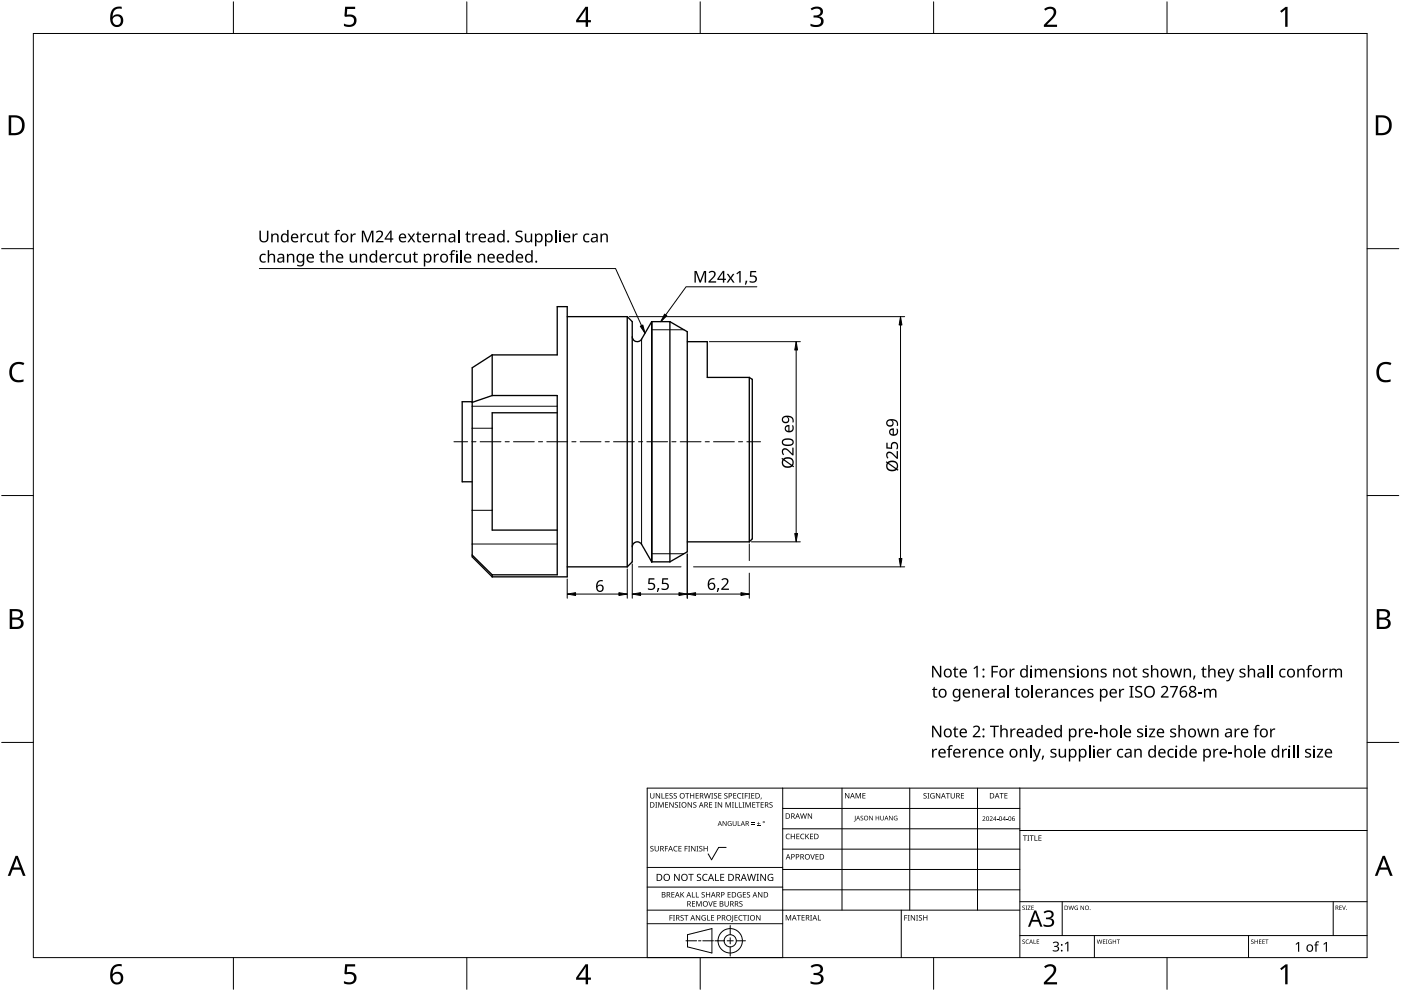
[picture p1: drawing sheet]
<svg xmlns="http://www.w3.org/2000/svg" width="420mm" height="297mm" viewBox="0 0 420 297" stroke-linecap="round" stroke-linejoin="round" font-family="sans-serif">
<g fill="none" stroke="#000" stroke-width=".4">
<path d="M170.1 94.9h18M188.1 94.9l1.5 1.5v72l-1.5 1.5M188.1 94.9v75M195.4 96.4l-3 5.3a1.5 1.5 0 0 1-1.7 .7 1.5 1.5 0 0 1-1.1-1.5M195.4 96.4h5.5M195.4 96.4v72M200.9 96.4l5.2 3v66l-5.2 3M200.9 96.4v72M147.6 106.4l-6 3.8v56.7l6 6M147.6 106.4v12.2M147.6 106.4h19.5v-14.5h3v81h-22.5M147.6 118.6h19.5v53.7h-19.5"/>
<path d="M147.6 118.6l-6 2M206.1 102.4h6v10.7h12.6M224.7 113.1l.9 .6v47.8l-.9 .9M224.7 113.1v49.3M141.6 120.4h-3v24h3M167.1 123.7h-19.5v35.2h19.5M141.6 166.4l6 5.9M147.6 172.3v.6M170.1 169.9h18M189.6 163.9a1.5 1.5 0 0 1 1.1-1.4 1.5 1.5 0 0 1 1.7 .7l3 5.2M195.4 168.4h5.5M206.1 162.4h18.6"/>
</g>
<path d="M195.5 96.4v72M192.4 101.7v61.5M141.6 121.8h25.5M141.6 128.4h6M141.6 153h6M141.6 163.1h25.5" fill="none" stroke="#000" stroke-width=".3"/>
<path d="M195.5 98.8h9.6M195.5 166h9.6" fill="none" stroke="#000" stroke-width=".3"/>
<path d="M195.5 96.4v72" fill="none" stroke="#000" stroke-width=".4"/>
<path d="M10 10h400v277h-400z" fill="none" stroke="#000" stroke-width=".3"/>
<g fill="none" stroke="#000" stroke-width=".3">
<path d="M70 .5v9.5M140 .5v9.5M210 .5v9.5M280 .5v9.5M350 .5v9.5M.5 74.5h9.5M410 74.5h9.5M.5 148.5h9.5M410 148.5h9.5M.5 222.5h9.5M410 222.5h9.5M70 287v9.5"/>
<path d="M140 287v9.5M210 287v9.5M280 287v9.5M350 287v9.5"/>
</g>
<g fill="#000">
<path d="M103.5 2h3v.7h-2.4l-.1 1.7a1.98 1.98 0 0 1 2.4 .4 1.98 1.98 0 0 1 .2 2.5 2.88 2.88 0 0 1-3.5 .5v-.7a1.93 1.93 0 0 0 3-.6 1.37 1.37 0 0 0-.5-1.4 1.37 1.37 0 0 0-1.4-.1l-.5 .1-.4-.3zM243.1 2.6a2.32 2.32 0 0 1 3.7 .5 1.47 1.47 0 0 1-1.2 1.8 1.59 1.59 0 0 1 1.4 1.8 1.59 1.59 0 0 1-1.8 1.4l-2.1-.3v-.7a2.12 2.12 0 0 0 3.1-.5 1.21 1.21 0 0 0-1.6-1.3h-.6v-.7a1.53 1.53 0 0 0 2.1-1.1 1.49 1.49 0 0 0-2.6-.4zM313.1 2.7a2.03 2.03 0 0 1 2.1-.8 2.03 2.03 0 0 1 1.6 1.7 3.9 3.9 0 0 1-1.6 2.5l-1.2 1.3h3v.7h-3.9v-.6l1.5-1.6a2.56 2.56 0 0 0 1.3-2.9 1.62 1.62 0 0 0-2.4 .2zM383.9 3.3l1.6-1.2h.6v5.9h-.7l.1-5.2-1.2 1zM3.5 109.3a3.3 3.3 0 0 1 3.8-.5l-.3 .7a2.26 2.26 0 0 0-2.6 0 2.26 2.26 0 0 0-.8 2.6 2.12 2.12 0 0 0 3.1 1.7l.4-.1v.7a2.98 2.98 0 0 1-3.4-.4 2.98 2.98 0 0 1-.8-3.3zM413.5 109.3a3.3 3.3 0 0 1 3.8-.5l-.3 .7a2.26 2.26 0 0 0-2.7 0 2.26 2.26 0 0 0-.7 2.6 2.12 2.12 0 0 0 3.1 1.7l.4-.1v.7a2.98 2.98 0 0 1-3.4-.4 2.98 2.98 0 0 1-.8-3.3zM103.5 289h3v.7h-2.4l-.1 1.7a1.98 1.98 0 0 1 2.4 .4 1.98 1.98 0 0 1 .2 2.5 2.88 2.88 0 0 1-3.5 .4v-.6a1.93 1.93 0 0 0 3-.7 1.37 1.37 0 0 0-.5-1.3 1.37 1.37 0 0 0-1.4-.1l-.5 .1-.4-.3zM243.1 289.6a2.32 2.32 0 0 1 3.7 .5 1.47 1.47 0 0 1-1.2 1.8 1.59 1.59 0 0 1 1.4 1.8 1.59 1.59 0 0 1-1.8 1.4l-2.1-.3v-.7a2.12 2.12 0 0 0 3.1-.5 1.21 1.21 0 0 0-1.6-1.4h-.6v-.6a1.53 1.53 0 0 0 2.1-1.1 1.49 1.49 0 0 0-2.6-.4zM313.1 289.7a2.03 2.03 0 0 1 2.1-.8 2.03 2.03 0 0 1 1.6 1.7 3.9 3.9 0 0 1-1.6 2.5l-1.2 1.3h3v.7h-3.9v-.7l1.5-1.5a2.56 2.56 0 0 0 1.3-2.9 1.62 1.62 0 0 0-2.4 .2zM383.9 290.3l1.6-1.2h.6v5.9h-.7l.1-5.2-1.2 1z"/>
<path d="M33.9 2.6a2.88 2.88 0 0 1 2.6-.6v.7a2.02 2.02 0 0 0-2.7 2.3 1.83 1.83 0 0 1 2.6-.3 1.83 1.83 0 0 1 .3 2.6 2.07 2.07 0 0 1-2.6 .6 2.07 2.07 0 0 1-1.1-2.4 4 4 0 0 1 .9-2.9zM33.7 6.2a1.3 1.3 0 0 0 2.6 0 1.3 1.3 0 0 0-2.6 0z"/>
<path d="M175.6 2h.8v4h.8v.7h-.8v1.3h-.8v-1.3h-2.8v-.6zM175.6 2.8l-2.1 3.2h2.1z"/>
<path d="M2.6 34.6h1.8a2.99 2.99 0 0 1 3 3 2.99 2.99 0 0 1-3.1 2.9h-1.7zM3.4 35.2v4.7h.8a2.35 2.35 0 0 0 2.4-2.1 2.35 2.35 0 0 0-2-2.6z"/>
<path d="M412.6 34.6h1.8a2.99 2.99 0 0 1 3 3 2.99 2.99 0 0 1-3.1 2.9h-1.7zM413.3 35.2v4.7h.9a2.35 2.35 0 0 0 2.4-2.1 2.35 2.35 0 0 0-2-2.6z"/>
<path d="M2.9 182.6h1.7a1.68 1.68 0 0 1 2.3 1.7 1.37 1.37 0 0 1-1.2 1.1 1.61 1.61 0 0 1 1.4 2 1.61 1.61 0 0 1-2.1 1.1h-2.1zM3.7 185.7v2.2h1.2a1.13 1.13 0 0 0 1.4-1.1 1.13 1.13 0 0 0-1.5-1.1zM3.7 183.2v1.9h1.1a1.02 1.02 0 0 0 1.3-1 1.02 1.02 0 0 0-1.4-.9z"/>
<path d="M412.9 182.6h1.7a1.68 1.68 0 0 1 2.3 1.7 1.37 1.37 0 0 1-1.2 1.1 1.61 1.61 0 0 1 1.3 2 1.61 1.61 0 0 1-2 1.1h-2.1zM413.7 185.7v2.2h1.2a1.13 1.13 0 0 0 1.4-1.1 1.13 1.13 0 0 0-1.5-1.1zM413.7 183.2v1.9h1.1a1.02 1.02 0 0 0 1.3-1 1.02 1.02 0 0 0-1.5-.9z"/>
<path d="M4.7 256.5h.6l2.4 6h-.8l-.7-1.8h-2.4l-.7 1.8h-.8zM5 257.3l-.9 2.7h1.8z"/>
<path d="M414.7 256.5h.6l2.4 6h-.8l-.7-1.8h-2.4l-.7 1.8h-.8zM415 257.3l-1 2.7h1.9z"/>
<path d="M33.9 289.6a2.88 2.88 0 0 1 2.6-.6v.7a2.02 2.02 0 0 0-2.7 2.3 1.83 1.83 0 0 1 2.6-.3 1.83 1.83 0 0 1 .3 2.6 2.07 2.07 0 0 1-2.6 .6 2.07 2.07 0 0 1-1.1-2.4 4 4 0 0 1 .9-2.9zM33.7 293.2a1.3 1.3 0 0 0 2.6 0 1.3 1.3 0 0 0-2.6 0z"/>
<path d="M175.6 289h.8v4h.8v.7h-.8v1.3h-.8v-1.3h-2.8v-.6zM175.6 289.8l-2.1 3.2h2.1z"/>
</g>
<g fill="none" stroke="#000" stroke-width=".3">
<path d="M234.7 236.2v50.8h-40.6v-50.8h215.9M252.5 236.2v36.6M272.8 236.2v36.6M293.2 236.2v36.6M305.9 236.2v50.8M217.8 254h-2.3l-2.1 3.7-1-1.8M234.7 242.3h71.2M234.7 248.4h71.2M234.7 254.5h71.2M305.9 248.9h104.1M194.1 276.9h40.6M194.1 272.8h111.8"/>
<path d="M194.1 265.9h40.6M194.1 260h40.6M219 277.4v2.8M234.7 260.6h71.2M234.7 266.7h71.2M270.3 272.8v14.2M305.9 270.3h104.1M318.6 270.3v10.1M399.8 270.3v10.1M205.7 282h3.2M206.2 280.2l7.3-1.9v7.3l-7.3-1.8zM209.5 282h.7"/>
<path d="M210.8 282h3.2M214.4 282h2.8M218.1 282h1.8M219 281.1v1.8M219 283.8v2.8M220.8 282h2.8M305.9 280.4h104.1M328.2 280.4v6.6M374.4 280.4v6.6"/>
<circle cx="219" cy="282" r="1.83"/>
<circle cx="219" cy="282" r="3.7"/>
</g>
<g fill="#000">
<path d="M195 237.7h.2v1.1a.42 .42 0 0 0 .4 .4 .42 .42 0 0 0 .4-.4v-1.1h.2v1.1a.62 .62 0 0 1-.6 .6 .62 .62 0 0 1-.6-.6zM196.7 237.7h.2l.9 1.4v-1.4h.2v1.6h-.3l-.8-1.3v1.3h-.2zM198.4 237.7h.2v1.5h.7v.1h-.9zM199.6 237.7h.9v.2h-.7v.5h.6v.2h-.6v.6h.7v.1h-.9zM200.8 237.9l.6-.2 .3 .1v.2a.38 .38 0 0 0-.5-.2 .38 .38 0 0 0-.2 .5 .38 .38 0 0 0 .5 .2 .53 .53 0 0 1 .1 .8 .53 .53 0 0 1-.8 0v-.2a.41 .41 0 0 0 .6 .1 .41 .41 0 0 0 .1-.5 .41 .41 0 0 0-.5-.2zM202.1 237.9l.5-.2 .4 .1-.1 .2a.38 .38 0 0 0-.5-.2 .38 .38 0 0 0-.2 .5 .38 .38 0 0 0 .5 .2 .53 .53 0 0 1 .2 .8 .53 .53 0 0 1-.8 0v-.2a.41 .41 0 0 0 .5 .1 .41 .41 0 0 0 .2-.5 .41 .41 0 0 0-.6-.2zM205.5 237.7h1.2v.2h-.5v1.4h-.2v-1.4h-.5zM207 237.7h.2v.7h.8v-.7h.2v1.6h-.2v-.7h-.8v.7h-.2zM208.6 237.7h.9v.2h-.7v.5h.7v.2h-.7v.6h.7v.1h-.9zM211.1 237.7h.2l.4 1.4 .3-1.4h.2l.4 1.4 .4-1.4h.2l-.5 1.6h-.2l-.4-1.3-.3 1.3h-.3zM213.3 237.7h.6l-.2 .2v1.3l.2 .1h-.6l.2-.1v-1.3zM214.2 237.9l.5-.2 .4 .1-.1 .2a.38 .38 0 0 0-.5-.2 .38 .38 0 0 0-.2 .5 .38 .38 0 0 0 .5 .2 .53 .53 0 0 1 .2 .8 .53 .53 0 0 1-.8 0v-.2a.41 .41 0 0 0 .5 .1 .41 .41 0 0 0 .2-.5 .41 .41 0 0 0-.6-.2z"/>
<path d="M215.4 237.7h.9v.2h-.7v.5h.7v.2h-.7v.6h.7v.1h-.9zM217.3 237.9l.5-.2 .4 .1-.1 .2a.38 .38 0 0 0-.5-.2 .38 .38 0 0 0-.2 .5 .38 .38 0 0 0 .5 .2 .53 .53 0 0 1 .2 .8 .53 .53 0 0 1-.8 0v-.2a.41 .41 0 0 0 .5 .1 .41 .41 0 0 0 .2-.5 .41 .41 0 0 0-.6-.2zM219.9 237.7h.9v.2h-.7v.5h.7v.2h-.7v.6h.7v.1h-.9zM221.3 237.9l.6-.2 .4 .1-.1 .2a.65 .65 0 0 0-.9 .6 .65 .65 0 0 0 .9 .5 .77 .77 0 0 1-1.1-.1 .77 .77 0 0 1 .2-1.1zM222.5 237.7h.5l-.1 .2v1.3l.1 .1h-.5l.2-.1v-1.3zM223.4 237.7h.9v.2h-.7v.6h.6v.2h-.6v.6h-.2zM224.4 237.7h.6l-.2 .2v1.3l.2 .1h-.6l.2-.1v-1.3zM225.3 237.7h.9v.2h-.7v.5h.7v.2h-.7v.6h.7v.1h-.9zM228.2 239.1h.2l-.3 .5zM253.4 237.7h.3l.8 1.3v-1.3h.2v1.6h-.2l-.9-1.3v1.3h-.2zM256.6 237.7h.3l.5 1.3 .5-1.3h.3v1.6h-.2v-1.4l-.7 1.4-.5-1.4v1.4h-.2zM258.6 237.7h1v.2h-.7v.5h.6v.2h-.6v.5h.7v.2h-1z"/>
<path d="M277 237.9l.6-.2 .3 .1-.1 .2a.38 .38 0 0 0-.5-.2 .38 .38 0 0 0-.1 .5 .38 .38 0 0 0 .5 .2 .53 .53 0 0 1 .1 .8 .53 .53 0 0 1-.8 0v-.2a.41 .41 0 0 0 .6 .1 .41 .41 0 0 0 .1-.5 .41 .41 0 0 0-.5-.2zM278.1 237.7h.6l-.2 .2v1.3l.2 .1h-.6l.2-.1v-1.3zM279.2 237.9l.7-.2 .4 .1-.1 .2a.67 .67 0 0 0-1 .5 .67 .67 0 0 0 .9 .6v-.4h-.4v-.2h.6v.8a.88 .88 0 0 1-1.2-.2 .88 .88 0 0 1 .1-1.2zM280.7 237.7h.2l.9 1.4v-1.4h.2v1.6h-.3l-.8-1.3v1.3h-.2zM283.7 237.7h1.2v.2h-.5v1.4h-.2v-1.4h-.5zM285.1 237.7h.2v1.1a.42 .42 0 0 0 .4 .4 .42 .42 0 0 0 .4-.4v-1.1h.2v1.1a.62 .62 0 0 1-.6 .6 .62 .62 0 0 1-.6-.6zM288.2 237.7h.9v.2h-.7v.5h.7v.2h-.7v.6h.7v.1h-.9zM299.8 237.7h1.2v.2h-.5v1.4h-.2v-1.4h-.5zM301.2 237.7h.9v.2h-.7v.5h.7v.2h-.7v.5h.7v.2h-.9zM195.1 253.7l.6-.2 .3 .1-.1 .2a.38 .38 0 0 0-.5-.1 .38 .38 0 0 0-.1 .5 .38 .38 0 0 0 .4 .2 .53 .53 0 0 1 .2 .7 .53 .53 0 0 1-.8 .1v-.2a.41 .41 0 0 0 .6 .1 .41 .41 0 0 0 .1-.6 .41 .41 0 0 0-.6-.2zM196.5 240.4h.6l-.2 .2v1.3l.2 .2h-.6l.2-.2v-1.3zM196.3 253.6h.2v1a.42 .42 0 0 0 .5 .4 .42 .42 0 0 0 .4-.4v-1h.2v1a.62 .62 0 0 1-.6 .6 .62 .62 0 0 1-.7-.6z"/>
<path d="M197.4 240.4h.3l.5 1.4 .5-1.4h.3v1.7h-.2v-1.5l-.7 1.5-.5-1.5v1.5h-.2zM199.4 253.6h.9v.1h-.7v.6h.7v.2h-.7v.7h-.2zM199.5 240.4h.9v.2h-.7v.5h.6v.2h-.6v.6h.7v.2h-.9zM200.7 240.4h.3l.8 1.4v-1.4h.2v1.7h-.2l-.9-1.4v1.4h-.2zM202.2 253.8l.5-.3 .5 .1-.1 .2a.65 .65 0 0 0-.9 .6 .65 .65 0 0 0 .9 .6 .77 .77 0 0 1-1.1-.1 .77 .77 0 0 1 .2-1.1zM202.5 240.6l.5-.2 .3 .1v.2a.38 .38 0 0 0-.5-.2 .38 .38 0 0 0-.2 .5 .38 .38 0 0 0 .5 .2 .53 .53 0 0 1 .1 .8 .53 .53 0 0 1-.8 0l.1-.1a.41 .41 0 0 0 .5 0 .41 .41 0 0 0 .1-.5 .41 .41 0 0 0-.5-.2zM203.6 240.4h.6l-.2 .2v1.3l.2 .2h-.6l.2-.2v-1.3zM203.5 253.6h.9v.1h-.7v.6h.6v.1h-.6v.6h.7v.2h-.9zM205.3 253.6h.9v.1h-.7v.6h.7v.2h-.7v.7h-.2zM206.4 253.6h.6l-.2 .1v1.3l.2 .2h-.6l.2-.2v-1.3zM206.2 240.4h.3l.8 1.4v-1.4h.2v1.7h-.2l-.9-1.4v1.4h-.2zM207.3 253.6h.2l.9 1.3v-1.3h.2v1.6h-.3l-.8-1.4v1.4h-.2z"/>
<path d="M208 240.6l.5-.2 .3 .1v.2a.38 .38 0 0 0-.5-.2 .38 .38 0 0 0-.2 .5 .38 .38 0 0 0 .5 .2 .53 .53 0 0 1 .2 .8 .53 .53 0 0 1-.9 0l.1-.1a.41 .41 0 0 0 .5 0 .41 .41 0 0 0 .1-.5 .41 .41 0 0 0-.5-.2zM208.9 253.6h.6l-.2 .1v1.3l.2 .2h-.6l.2-.2v-1.3zM209.8 253.7l.5-.2 .3 .1v.2a.38 .38 0 0 0-.5-.1 .38 .38 0 0 0-.2 .5 .38 .38 0 0 0 .5 .2 .53 .53 0 0 1 .2 .7 .53 .53 0 0 1-.9 .1l.1-.2a.41 .41 0 0 0 .5 .1 .41 .41 0 0 0 .1-.6 .41 .41 0 0 0-.5-.2zM211 253.6h.2v.7h.8v-.7h.2v1.6h-.2v-.8h-.8v.8h-.2zM212.7 240.4h.9v.2h-.7v.5h.6v.2h-.6v.6h.7v.2h-.9zM214.4 240.4h.6l-.2 .2v1.3l.2 .2h-.6l.2-.2v-1.3zM215.3 240.4h.2l.9 1.4v-1.4h.2v1.7h-.3l-.8-1.4v1.4h-.2zM216.7 246.1h.2l.8 1.2v-1.2h.2v1.5h-.2l-.8-1.2v1.2h-.2zM217.6 240.4h.3l.5 1.4 .5-1.4h.3v1.7h-.2v-1.5l-.7 1.5-.5-1.5v1.5h-.2zM218.4 246.3l.6-.2 .4 .1-.2 .1a.6 .6 0 0 0-.8 .5 .6 .6 0 0 0 .8 .6v-.4l-.3-.2h.5v.7a.8 .8 0 0 1-1-.2 .8 .8 0 0 1 0-1zM219.5 240.4h.6l-.2 .2v1.3l.2 .2h-.6l.2-.2v-1.3zM220.4 240.4h.2v1.5h.7v.2h-.9z"/>
<path d="M219.7 246.1h.2v.9a.38 .38 0 0 0 .4 .4 .38 .38 0 0 0 .4-.4v-.9h.2v.9a.56 .56 0 0 1-.6 .6 .56 .56 0 0 1-.6-.6zM221.3 246.1h.1v1.3h.7v.2h-.8zM221.6 240.4h.2v1.5h.7v.2h-.9zM222.7 240.4h.5l-.1 .2v1.3l.1 .2h-.5l.1-.2v-1.3zM223.6 240.4h.3l.5 1.4 .5-1.4h.3v1.7h-.2v-1.5l-.7 1.5-.6-1.5v1.5h-.1zM225.3 247l1 .1zM225.3 246.6l1 .1zM225.6 240.4h.9v.2h-.7v.5h.7v.2h-.7v.6h.7v.2h-.9zM227 247.4l1 .2zM226.7 240.4h1.2v.2h-.5v1.5h-.2v-1.5h-.5zM227.4 246.3l.2 .5h.4l-.4 .1v.4l-.2-.4h-.4l.4-.1zM228.1 240.4h.9v.2h-.7v.5h.7v.2h-.7v.6h.7v.2h-.9z"/>
<path d="M230.8 240.6l.6-.2 .3 .1-.1 .2a.38 .38 0 0 0-.5-.2 .38 .38 0 0 0-.1 .5 .38 .38 0 0 0 .4 .2 .53 .53 0 0 1 .2 .8 .53 .53 0 0 1-.8 0v-.1a.41 .41 0 0 0 .6 0 .41 .41 0 0 0 .1-.5 .41 .41 0 0 0-.6-.2zM235.8 250.1l.6-.2 .5 .1-.1 .2a.65 .65 0 0 0-1 .5 .65 .65 0 0 0 1 .6 .77 .77 0 0 1-1.1-.1 .77 .77 0 0 1 .1-1.1zM237.2 249.9h.2v.7h.8v-.7h.2v1.6h-.2v-.7h-.8v.7h-.2zM238.8 249.9h.9v.2h-.7v.5h.7v.2h-.7v.5h.7v.2h-.9zM240.2 250.1l.6-.2 .4 .1v.2a.65 .65 0 0 0-1 .5 .65 .65 0 0 0 1 .6 .77 .77 0 0 1-1.1-.1 .77 .77 0 0 1 .1-1.1zM240 243.8h.2l.3 1.4 .4-1.4h.2l.4 1.4 .3-1.4h.2l-.4 1.6h-.2l-.4-1.4-.4 1.4h-.2zM241.5 249.9h.2v.8l.7-.8h.3l-.7 .7 .7 .9h-.2l-.6-.7-.2 .7h-.2zM243 256h.2l.5 1.4 .4-1.4h.3l-.6 1.6h-.2zM242.3 243.8h.2l.9 1.3-.1-1.3h.2v1.6h-.2l-.9-1.3v1.3h-.1zM242.9 249.9h.9v.2h-.7v.5h.7v.2h-.7v.5h.7v.2h-.9zM244.6 256h.9v.2h-.7v.5h.6v.2h-.6v.5h.7v.2h-.9zM256.4 244.5h.2v1.5l-.5 .2v-.1l.3-.2z"/>
<path d="M258.1 244.7l.5-.2 .2 .2a.33 .33 0 0 0-.4-.1 .33 .33 0 0 0-.1 .5 .33 .33 0 0 0 .4 .1 .43 .43 0 0 1 0 .7 .43 .43 0 0 1-.6-.2 .33 .33 0 0 0 .4 .1 .33 .33 0 0 0 .1-.5l-.5-.3zM260.7 244.5h.2l.7 1.2v-1.2h.2v1.4h-.2l-.8-1.1v1.1h-.1zM262.6 244.5h.2v.6h.7v-.6h.2v1.4h-.2v-.6h-.7v.6h-.2zM264 244.5h.2v.9a.35 .35 0 0 0 .3 .4 .35 .35 0 0 0 .4-.4v-.9h.2v.9a.52 .52 0 0 1-.6 .5 .52 .52 0 0 1-.5-.5zM266.6 244.5h.2l.8 1.2v-1.2h.1v1.4h-.2l-.7-1.1v1.1h-.2zM268.2 244.7l.9-.1-.2 .1a.56 .56 0 0 0-.7 .6 .56 .56 0 0 0 .8 .4v-.4l-.3-.1h.4v.6a.74 .74 0 0 1-.9-.1 .74 .74 0 0 1 0-1zM294.6 244.8a.49 .49 0 0 1 .8 .1 .49 .49 0 0 1-.3 .7l-.3 .3 .7 .2h-.9l.4-.5a.37 .37 0 0 0 .4-.6 .37 .37 0 0 0-.7-.1zM296.8 244.8a.49 .49 0 0 1 .8 .1 .49 .49 0 0 1-.3 .7l-.3 .3 .7 .2h-.9l.4-.5a.37 .37 0 0 0 .3-.6 .37 .37 0 0 0-.6-.1zM299 245.5l.4 .1zM301.8 245.5l.4 .1zM306.8 250.4h1.2v.2h-.5v1.4h-.2v-1.4h-.5zM308.1 250.4h.6l-.2 .2v1.3l.2 .1h-.6l.2-.1v-1.3z"/>
<path d="M308.8 250.4h1.2v.2h-.5v1.4h-.2v-1.4h-.5zM310.2 250.4h.3v1.4h.7v.2h-1zM311.4 250.4h.9v.2h-.7v.5h.7v.2h-.7v.5h.7v.2h-.9zM200.8 274.3h.9v.2h-.7v.5h.7v.2h-.7v.7h-.2zM201.4 267.4h.9v.2h-.7v.5h.6v.1h-.6v.6h.7v.2h-.9zM201.8 274.3h.6l-.2 .2v1.3l.2 .1h-.6l.2-.1v-1.3zM202.2 261.9h.3l1.1 1.8v-1.8h.2v2.1h-.3l-1.1-1.7v1.7h-.2zM204.1 274.4l.6-.1 .3 .1v.1a.38 .38 0 0 0-.5-.1 .38 .38 0 0 0-.2 .5 .38 .38 0 0 0 .5 .2 .53 .53 0 0 1 .1 .8 .53 .53 0 0 1-.8 0l.1-.2a.41 .41 0 0 0 .5 .1 .41 .41 0 0 0 .1-.6 .41 .41 0 0 0-.5-.1zM204.1 267.4h.2v.8l.7-.8h.2l-.6 .7 .7 .9h-.3l-.6-.8-.1 .8h-.2zM205.2 274.3h1.2v.2h-.5v1.4h-.2v-1.4h-.5zM206.4 261.9h1.6v.3h-.6v1.8h-.3v-1.8h-.7zM207.5 267.4h.2v1.4h.7v.2h-.9z"/>
<path d="M207.5 270.1h.9v.2h-.7v.5h.7v.2h-.7v.6h.7v.1h-.9zM208.7 267.4h.2v1.4h.7v.2h-.9zM208.8 270.1h.3l.5 1.3 .5-1.3h.3v1.6h-.2v-1.4l-.7 1.4-.5-1.4v1.4h-.2zM208.7 274.3h.2l.9 1.3v-1.3h.2v1.6h-.3l-.8-1.3v1.3h-.2zM209.1 262.1l.4-.2 .7 .1-.2 .2a.44 .44 0 0 0-.7 .2 .44 .44 0 0 0 .5 .5 .66 .66 0 0 1 .4 1 .66 .66 0 0 1-1 .1h-.2v-.3l.3 .1a.47 .47 0 0 0 .7-.3 .47 .47 0 0 0-.6-.5l-.4-.3zM210.6 274.5l.7-.2 .4 .1-.1 .1a.67 .67 0 0 0-1 .5 .67 .67 0 0 0 .9 .7v-.5h-.4v-.1h.6v.8a.88 .88 0 0 1-1.2-.2 .88 .88 0 0 1 .1-1.2zM210.5 267.5l.5-.1 .4 .1-.1 .1a.38 .38 0 0 0-.5-.1 .38 .38 0 0 0-.2 .5 .38 .38 0 0 0 .5 .2 .53 .53 0 0 1 .2 .8 .53 .53 0 0 1-.8 0v-.2a.41 .41 0 0 0 .5 .1 .41 .41 0 0 0 .1-.6 .41 .41 0 0 0-.5-.1zM210.9 262.2l.7-.3 .6 .1-.1 .3a.84 .84 0 0 0-1.2 .7 .84 .84 0 0 0 1.2 .8v.2a1.1 1.1 0 0 1-1.4-.4 1.1 1.1 0 0 1 .2-1.4zM212.1 274.3h.2v1.4h.7v.2h-.9zM212.4 270.1h.2l.5 1.4 .5-1.4h.2l-.6 1.6h-.2zM211.7 267.4h.2v.7h.9v-.7h.2v1.6h-.2v-.8h-.9v.8h-.2zM213.3 274.3h.9v.2h-.7v.5h.6v.2h-.6v.5h.7v.2h-.9z"/>
<path d="M214.5 261.9h.2v1.9h1v.2h-1.2zM214 270.1h.9v.2h-.7v.5h.7v.2h-.7v.6h.7v.1h-.9zM216 261.9h1.2v.3h-.9v.6h.8v.3h-.8v.7h.9v.2h-1.2zM217.3 270.1h.2v1.1a.42 .42 0 0 0 .4 .4 .42 .42 0 0 0 .4-.4v-1.1h.2v1.1a.62 .62 0 0 1-.6 .6 .62 .62 0 0 1-.6-.6zM218.2 267.4h.9v.2h-.7v.5h.7v.1h-.7v.6h.7v.2h-.9zM219.6 274.3h.3l-.1 1.7-.5 .3v-.2l.3-.1zM220.3 274.3h.9v.2h-.7v.5h.6v.2h-.6v.5h.7v.2h-.9zM221.3 267.6l.7-.2 .4 .1-.1 .1a.67 .67 0 0 0-1 .5 .67 .67 0 0 0 .9 .7v-.5h-.4v-.2h.6v.8a.88 .88 0 0 1-1.2-.1 .88 .88 0 0 1 .1-1.2zM221.7 274.5l.5-.2 .5 .1-.1 .1a.65 .65 0 0 0-.9 .6 .65 .65 0 0 0 .9 .6 .77 .77 0 0 1-1.1-.1 .77 .77 0 0 1 .2-1.1zM221.8 270.3l.5-.2 .4 .1-.1 .2a.38 .38 0 0 0-.5-.2 .38 .38 0 0 0-.2 .5 .38 .38 0 0 0 .5 .2 .53 .53 0 0 1 .2 .8 .53 .53 0 0 1-.8 0v-.2a.41 .41 0 0 0 .5 .1 .41 .41 0 0 0 .2-.5 .41 .41 0 0 0-.6-.2zM222.8 274.3h1.2v.2h-.5v1.4h-.2v-1.4h-.5zM222.8 267.4h.9v.2h-.7v.5h.7v.1h-.7v.6h.7v.2h-.9z"/>
<path d="M224.1 274.3h.6l-.2 .2v1.3l.2 .1h-.6l.2-.1v-1.3zM224 267.5l.6-.1 .3 .1v.1a.38 .38 0 0 0-.5-.1 .38 .38 0 0 0-.2 .5 .38 .38 0 0 0 .5 .2 .53 .53 0 0 1 .1 .8 .53 .53 0 0 1-.8 0l.1-.2a.41 .41 0 0 0 .5 .1 .41 .41 0 0 0 .1-.6 .41 .41 0 0 0-.5-.1zM224 261.9h.3l.4 1.8 .5-1.8h.3l.5 1.8 .4-1.8h.3l-.6 2.1h-.2l-.5-1.8-.5 1.8h-.3zM226.9 261.9h.7l-.2 .3v1.6l.2 .2h-.7l.2-.2v-1.6zM226.8 274.3h.2l.9 1.3v-1.3h.2v1.6h-.3l-.8-1.3v1.3h-.2zM227.3 267.4h.3l.8 1.3v-1.3h.2v1.6h-.2l-.9-1.3v1.3h-.2zM228 261.9h.3l1.2 1.8-.1-1.8h.3v2.1h-.3l-1.1-1.7v1.7h-.3zM230.5 262.2l.9-.3 .5 .1-.1 .3a.87 .87 0 0 0-1.4 .6 .87 .87 0 0 0 1.2 .9v-.6h-.4v-.3h.7v1.1a1.15 1.15 0 0 1-1.5-.3 1.15 1.15 0 0 1 .1-1.5zM235.6 274.3h.3l.5 1.3 .6-1.3h.3v1.6h-.2v-1.4l-.7 1.4-.6-1.4v1.4h-.2zM238.9 274.3h1.3v.2h-.5v1.4h-.2v-1.4h-.6zM240.4 274.3h.9v.2h-.7v.5h.7v.1h-.7v.6h.7v.2h-.9zM242.9 274.3h.6l-.2 .1v1.3l.2 .2h-.6l.2-.2v-1.3z"/>
<path d="M245.3 274.3h.2v1.4h.7v.2h-.9zM271.2 274.3h.9v.2h-.7v.5h.7v.2h-.7v.7h-.2zM272.2 274.3h.6l-.2 .2v1.3l.2 .1h-.6l.2-.1v-1.3zM273.1 274.3h.3l.8 1.3v-1.3h.2v1.6h-.2l-.9-1.3v1.3h-.2zM274.7 274.3h.6l-.2 .2v1.3l.2 .1h-.6l.2-.1v-1.3zM275.6 274.4l.6-.1 .3 .1v.1a.38 .38 0 0 0-.5-.1 .38 .38 0 0 0-.2 .5 .38 .38 0 0 0 .5 .2 .53 .53 0 0 1 .1 .8 .53 .53 0 0 1-.8 0v-.2a.41 .41 0 0 0 .6 .1 .41 .41 0 0 0 .1-.6 .41 .41 0 0 0-.5-.1zM276.9 274.3h.2v.7h.8v-.7h.2v1.6h-.2v-.7h-.8v.7h-.2zM306.7 271.6l.4-.2 .2 .2a.32 .32 0 0 0-.4 0 .32 .32 0 0 0-.1 .4 .32 .32 0 0 0 .4 .1 .41 .41 0 0 1 0 .7 .41 .41 0 0 1-.6-.2 .31 .31 0 0 0 .4 .1 .31 .31 0 0 0 .1-.5l-.5-.2zM307.6 271.5h.4l-.1 .1 .1 1.2h-.4l.1-.2zM308.2 271.5h.8l-.6 1.1 .7 .2h-.9l.6-1.2zM309.3 271.5h.7l-.5 .1v.4h.5l-.5 .1v.5l.5 .2h-.7zM313 273.4a1.69 1.69 0 0 1 1.8-.6 1.69 1.69 0 0 1 1.2 1.5l-.4 .7-.6 .2a1.31 1.31 0 0 1 1.2 1.5 1.31 1.31 0 0 1-1.5 1.1l-1.8-.2v-.6a1.73 1.73 0 0 0 2.6-.4 .99 .99 0 0 0-1.3-1.1h-.5v-.5a1.13 1.13 0 0 0 1.2-.1 1.13 1.13 0 0 0 .4-1.1 1.42 1.42 0 0 0-2 0z"/>
<path d="M320.4 271.5h.2l.3 1.1 .3-1.1h.1l.3 1.1 .3-1.1h.2l-.4 1.3h-.1l-.3-1.2-.4 1.2h-.1zM322.4 271.6l.9-.1-.3 .1a.53 .53 0 0 0-.6 .6 .53 .53 0 0 0 .7 .4v-.4l-.3-.1h.5v.6a.71 .71 0 0 1-.9-.1 .71 .71 0 0 1 0-1zM324.1 271.5l.9 1-.1-1h.2v1.3l-.9-1.1-.1 1.1zM401.7 271.4h.7l-.6 .2v.4h.6l-.6 .1v.5l.6 .1h-.7zM402.5 271.4h.2l.4 1.2 .3-1.2h.2l-.5 1.3zM306.7 281.7l.4-.1 .2 .2a.32 .32 0 0 0-.4-.1 .32 .32 0 0 0-.1 .5 .32 .32 0 0 0 .4 .1 .41 .41 0 0 1 0 .6 .41 .41 0 0 1-.6-.2 .31 .31 0 0 0 .4 .2 .31 .31 0 0 0 .1-.5l-.5-.3zM307.8 281.8l.4-.2 .4 .1-.1 .1a.52 .52 0 0 0-.7 .5 .52 .52 0 0 0 .7 .4 .61 .61 0 0 1-.9 0 .61 .61 0 0 1 .2-.9zM310 281.6h.1v1.2l.6 .1h-.7zM310.9 281.6h.7l-.5 .2v.4h.5l-.5 .1v.5l.5 .1h-.7zM315.7 282.5a.96 .96 0 0 1 1.2-.3 .96 .96 0 0 1 .6 1.1l-.6 .3a.82 .82 0 0 1 .7 1.1 .82 .82 0 0 1-1.1 .5l-.8-.1v-.4l.6 .2a.6 .6 0 0 0 .9-.4 .6 .6 0 0 0-.8-.7h-.2v-.3h.2a.58 .58 0 0 0 .7-.7 .58 .58 0 0 0-1-.1l-.2 .1zM319.3 282.9l1.1-.6v2.9h-.3v-2.6l-.6 .5zM328.9 281.6h.2l.3 1.1 .3-1.1h.1l.3 1.1 .3-1.1h.2l-.4 1.3h-.1l-.4-1.1-.3 1.1h-.1z"/>
<path d="M330.8 281.6h.7l-.6 .2v.4h.6l-.6 .1v.5l.6 .1h-.7zM331.7 281.6h.4l-.1 .1 .1 1.2h-.4l.1-.1zM332.5 281.8l.9-.1-.2 .1a.53 .53 0 0 0-.7 .5 .53 .53 0 0 0 .7 .5v-.4l-.2-.2h.4v.7a.71 .71 0 0 1-.9-.2 .71 .71 0 0 1 0-.9zM333.7 281.6h.2v.6h.6v-.6h.2v1.3h-.2v-.6h-.6v.6h-.2zM334.9 281.6h1l-.4 .2v1.1h-.2v-1.1zM375.2 281.7l.5-.1 .2 .2a.32 .32 0 0 0-.4-.1 .32 .32 0 0 0-.1 .5 .32 .32 0 0 0 .4 .1 .41 .41 0 0 1 0 .6 .41 .41 0 0 1-.6-.2 .31 .31 0 0 0 .4 .2 .31 .31 0 0 0 .1-.5l-.5-.3zM376.2 281.6h.2v.6h.7v-.6h.1v1.3h-.1v-.6h-.7v.6h-.2zM377.6 281.6h.7l-.6 .2v.4h.6l-.6 .1v.5l.6 .1h-.7zM378.6 281.6h.7l-.5 .2v.4h.5l-.5 .1v.5l.5 .1h-.7zM379.4 281.6h1l-.4 .2v1.1h-.2v-1.1zM388.5 283l1.1-.6v2.9h-.3v-2.6l-.6 .5zM394.7 282.3l.9-.1-.1 .3h-.5l-.1 .2-.1 .4h.6v.3h-.6v1.9h-.3v-1.9h-.4l.4-.3z"/>
<path d="M396.9 283l1.1-.6v2.9h-.4v-2.6l-.5 .5z"/>
<path d="M203.7 238.5a.81 .81 0 0 1 1.6 0 .81 .81 0 0 1-1.6 0zM204.1 238.5a.6 .6 0 0 0 1.2 0 .6 .6 0 0 0-1.2 0z"/>
<path d="M209.9 237.7h.4a.47 .47 0 0 1 .6 .3 .47 .47 0 0 1-.3 .6l.5 .7h-.3l-.4-.6h-.3v.6h-.2zM210.1 237.9v.6h.2a.31 .31 0 0 0 .4-.3 .31 .31 0 0 0-.4-.3z"/>
<path d="M218.5 237.7h.5a.54 .54 0 0 1 .6 .7 .54 .54 0 0 1-.9 .3v.6h-.2zM218.7 237.9v.6a.39 .39 0 0 0 .7-.3 .39 .39 0 0 0-.7-.3z"/>
<path d="M226.6 237.7h.5a.81 .81 0 0 1 .8 .9 .81 .81 0 0 1-.9 .7h-.4zM226.8 237.9v1.3h.2a.64 .64 0 0 0 .7-.6 .64 .64 0 0 0-.7-.7z"/>
<path d="M255.6 237.7h.1l.7 1.6h-.2l-.2-.5h-.7l-.2 .5h-.2zM255.6 237.9l-.2 .7h.5z"/>
<path d="M282.8 237.7h.2l.6 1.6h-.2l-.2-.5h-.6l-.2 .5h-.2zM282.9 237.9l-.2 .8h.5z"/>
<path d="M286.8 237.7h.4a.47 .47 0 0 1 .6 .3 .47 .47 0 0 1-.3 .6l.4 .7h-.2l-.4-.6h-.3v.6h-.2zM287 237.9v.6h.2a.31 .31 0 0 0 .4-.3 .31 .31 0 0 0-.4-.3z"/>
<path d="M296.9 237.7h.5a.81 .81 0 0 1 .8 .8 .81 .81 0 0 1-.9 .8h-.4zM297.1 237.9v1.2h.2a.64 .64 0 0 0 .7-.6 .64 .64 0 0 0-.7-.6z"/>
<path d="M298.9 237.7h.2l.7 1.6h-.3l-.2-.5h-.6l-.2 .5h-.2zM299 237.9l-.2 .7h.5z"/>
<path d="M195 240.4h.5a.81 .81 0 0 1 .8 .9 .81 .81 0 0 1-.9 .8h-.4zM195.2 240.6v1.3h.2a.64 .64 0 0 0 .7-.6 .64 .64 0 0 0-.6-.7z"/>
<path d="M198 253.6h.5a.47 .47 0 0 1 .5 .3 .47 .47 0 0 1-.3 .6l.5 .7h-.3l-.4-.7h-.3v.7h-.2zM198.2 253.7v.6h.3a.31 .31 0 0 0 .3-.3 .31 .31 0 0 0-.4-.3z"/>
<path d="M201 253.6h.2l.6 1.6h-.2l-.2-.5h-.6l-.2 .5h-.2zM201.1 253.8l-.3 .7h.6z"/>
<path d="M204.3 241.3a.81 .81 0 0 1 1.6 0 .81 .81 0 0 1-1.6 0zM204.6 241.3a.6 .6 0 0 0 1.2 0 .6 .6 0 0 0-1.2 0z"/>
<path d="M210.2 240.4h.2l.6 1.7h-.2l-.2-.5h-.6l-.2 .5h-.2zM210.3 240.7l-.3 .7h.6z"/>
<path d="M211.2 240.4h.5a.47 .47 0 0 1 .6 .4 .47 .47 0 0 1-.3 .5l.4 .8h-.2l-.4-.7h-.4v.7h-.2zM211.4 240.6v.6h.3a.31 .31 0 0 0 .4-.3 .31 .31 0 0 0-.4-.3z"/>
<path d="M215.8 246.1l.7 1.5-.3-.5h-.6l-.4 .5zM215.9 246.3l-.3 .6h.5z"/>
<path d="M222.7 246.1l.7 1.5-.3-.5h-.6l-.4 .5zM222.8 246.3l-.3 .6h.5z"/>
<path d="M223.6 246.1h.4a.42 .42 0 0 1 .5 .3 .42 .42 0 0 1-.2 .5l.4 .7h-.2l-.4-.6h-.3v.6h-.2zM223.8 246.3v.5h.2a.28 .28 0 0 0 .4-.3 .28 .28 0 0 0-.4-.2z"/>
<path d="M228.7 246.4a.35 .35 0 0 1 .7 0 .35 .35 0 0 1-.7 0zM228.9 246.4a.2 .2 0 0 0 .4 0 .2 .2 0 0 0-.4 0z"/>
<path d="M229.4 240.4h.4a.47 .47 0 0 1 .6 .4 .47 .47 0 0 1-.3 .5l.5 .8h-.3l-.4-.7h-.3v.7h-.2zM229.6 240.6v.6h.2a.31 .31 0 0 0 .4-.3 .31 .31 0 0 0-.4-.3z"/>
<path d="M236.3 256h.1l.7 1.6h-.2l-.2-.5h-.7l-.2 .5h-.2zM236.3 256.2l-.2 .7h.5z"/>
<path d="M235.6 243.8h.5a.81 .81 0 0 1 .8 .8 .81 .81 0 0 1-.8 .8h-.5zM235.8 244v1.2h.3a.64 .64 0 0 0 .6-.6 .64 .64 0 0 0-.6-.6z"/>
<path d="M237.3 243.8h.4a.47 .47 0 0 1 .6 .3 .47 .47 0 0 1-.3 .6l.4 .7h-.2l-.4-.7h-.3v.7h-.2zM237.5 244v.6h.2a.31 .31 0 0 0 .4-.3 .31 .31 0 0 0-.4-.3z"/>
<path d="M237.3 256h.4a.54 .54 0 0 1 .6 .7 .54 .54 0 0 1-.8 .3v.6h-.2zM237.5 256.2v.6a.39 .39 0 0 0 .6-.3 .39 .39 0 0 0-.6-.3z"/>
<path d="M238.7 256h.4a.54 .54 0 0 1 .6 .7 .54 .54 0 0 1-.8 .3v.6h-.2zM238.9 256.2v.6a.39 .39 0 0 0 .6-.3 .39 .39 0 0 0-.6-.3z"/>
<path d="M239.1 243.8h.2l.6 1.6h-.2l-.2-.5h-.6l-.2 .5h-.2zM239.2 244l-.3 .7h.6z"/>
<path d="M240 256h.5a.47 .47 0 0 1 .6 .3 .47 .47 0 0 1-.3 .6l.4 .7h-.2l-.4-.6h-.4v.6h-.2zM240.2 256.2v.6h.3a.31 .31 0 0 0 .4-.3 .31 .31 0 0 0-.4-.3z"/>
<path d="M241.2 256.8a.85 .85 0 0 1 1.7 0 .85 .85 0 0 1-1.7 0zM241.6 256.8a.6 .6 0 0 0 1.2 0 .6 .6 0 0 0-1.2 0z"/>
<path d="M244.2 249.9h.5a.81 .81 0 0 1 .8 .8 .81 .81 0 0 1-.9 .8h-.4zM244.4 250.1v1.3h.2a.64 .64 0 0 0 .7-.7 .64 .64 0 0 0-.6-.6z"/>
<path d="M245.8 256h.5a.81 .81 0 0 1 .8 .8 .81 .81 0 0 1-.8 .8h-.5zM246 256.2v1.3h.3a.64 .64 0 0 0 .6-.7 .64 .64 0 0 0-.6-.6z"/>
<path d="M257.3 244.5l.7 1.4-.4-.4h-.5l-.4 .4zM257.3 244.7l-.2 .6h.5z"/>
<path d="M259 245.2a.7 .7 0 0 1 1.4 0 .7 .7 0 0 1-1.4 0zM259.3 245.2a.5 .5 0 0 0 1 0 .5 .5 0 0 0-1 0z"/>
<path d="M265.8 244.5l.7 1.4-.4-.4h-.5l-.4 .4zM265.8 244.7l-.2 .6h.5z"/>
<path d="M295.9 244.8l.4-.1 .3 .3v.7l-.3 .4-.3-.1-.2-.3zM296 244.9l-.1 .1a.49 .49 0 0 0-.1 .6 .49 .49 0 0 0 .5 .3 .53 .53 0 0 0 .3-.7 .53 .53 0 0 0-.6-.3z"/>
<path d="M298.5 244.7h.2v.9h.2l-.2 .5-.2-.4h-.7zM298.5 244.9l-.5 .7h.5z"/>
<path d="M299.8 244.8l.4-.1 .3 .3v.7l-.3 .4-.3-.1-.3-.3zM299.9 244.9l-.1 .1a.49 .49 0 0 0-.1 .6 .49 .49 0 0 0 .5 .3 .53 .53 0 0 0 .2-.7 .53 .53 0 0 0-.5-.3z"/>
<path d="M301.3 244.7h.1v.9h.2l-.2 .5-.1-.4h-.7zM301.3 244.9l-.5 .7h.5z"/>
<path d="M302.6 244.8l.4-.1 .2 .3 .1 .7-.3 .4-.4-.1-.2-.3zM302.7 244.9l-.1 .1a.49 .49 0 0 0-.1 .6 .49 .49 0 0 0 .5 .3 .53 .53 0 0 0 .2-.7 .53 .53 0 0 0-.5-.3z"/>
<path d="M303.7 244.8l.6-.1-.5 .2-.1 .5a.46 .46 0 0 1 .7 .2 .46 .46 0 0 1-.5 .6 .46 .46 0 0 1-.4-.6zM303.6 245.6a.3 .3 0 0 0 .6 0 .3 .3 0 0 0-.6 0z"/>
<path d="M198.5 267.4h.4a.42 .42 0 0 1 .6 .2 .42 .42 0 0 1-.3 .6 .44 .44 0 0 1 .4 .5 .44 .44 0 0 1-.6 .3h-.5zM198.7 268.2v.6h.3a.31 .31 0 0 0 .4-.3 .31 .31 0 0 0-.4-.3zM198.7 267.6v.5h.3a.28 .28 0 0 0 .3-.3 .28 .28 0 0 0-.4-.2z"/>
<path d="M196.9 261.9h.7a1.05 1.05 0 0 1 1 1.1 1.05 1.05 0 0 1-1.1 1h-.6zM197.2 262.2v1.6h.3a.83 .83 0 0 0 .8-.8 .83 .83 0 0 0-.8-.8z"/>
<path d="M199.9 267.4h.5a.47 .47 0 0 1 .6 .3 .47 .47 0 0 1-.3 .6l.4 .7h-.2l-.4-.7h-.3v.7h-.3zM200.2 267.6v.6h.2a.31 .31 0 0 0 .4-.3 .31 .31 0 0 0-.4-.3z"/>
<path d="M199.2 262.2a1.02 1.02 0 0 1 1.5 .1 1.02 1.02 0 0 1-.2 1.5 1.02 1.02 0 0 1-1.5-.5zM199.5 262.3a.83 .83 0 0 0-.2 1.2 .83 .83 0 0 0 1.1 .2l.1-.2a.81 .81 0 0 0 0-1.1 .81 .81 0 0 0-1-.1z"/>
<path d="M202.7 274.3h.5a.47 .47 0 0 1 .6 .3 .47 .47 0 0 1-.3 .6l.4 .7h-.2l-.4-.7h-.4v.7h-.2zM202.9 274.5v.6h.3a.31 .31 0 0 0 .4-.3 .31 .31 0 0 0-.4-.3z"/>
<path d="M203 267.4h.2l.6 1.6h-.2l-.2-.5h-.6l-.2 .5h-.2zM203.1 267.6l-.2 .7h.5z"/>
<path d="M204.5 262.2a1.02 1.02 0 0 1 1.6 .1 1.02 1.02 0 0 1-.3 1.5 1.02 1.02 0 0 1-1.5-.5zM204.8 262.3a.83 .83 0 0 0-.2 1.2 .83 .83 0 0 0 1.1 .2l.2-.2a.81 .81 0 0 0-.1-1.1 .81 .81 0 0 0-1-.1z"/>
<path d="M206.1 270.1h.5a.47 .47 0 0 1 .5 .3 .47 .47 0 0 1-.3 .6l.5 .7h-.3l-.3-.6h-.4v.6h-.2zM206.3 270.3v.6h.3a.31 .31 0 0 0 .4-.3 .31 .31 0 0 0-.4-.3z"/>
<path d="M206.5 267.4h.2l.6 1.6h-.2l-.2-.5h-.7l-.2 .5h-.2zM206.6 267.6l-.3 .7h.5z"/>
<path d="M207.7 274.3h.1l.7 1.6h-.2l-.2-.5h-.7l-.2 .5h-.2zM207.7 274.5l-.2 .7h.5z"/>
<path d="M210.7 270.9a.81 .81 0 0 1 1.6 0 .81 .81 0 0 1-1.6 0zM211 270.9a.6 .6 0 0 0 1.2 0 .6 .6 0 0 0-1.2 0z"/>
<path d="M213.1 261.9h.3l.8 2.1h-.3l-.3-.6h-.8l-.2 .6h-.3zM213.2 262.2l-.3 1h.7z"/>
<path d="M213.8 267.4h.2l.6 1.6h-.2l-.2-.5h-.6l-.2 .5h-.2zM213.9 267.6l-.3 .7h.6z"/>
<path d="M214.9 267.4h.4a.47 .47 0 0 1 .6 .3 .47 .47 0 0 1-.3 .6l.4 .7h-.2l-.4-.7h-.3v.7h-.2zM215.1 267.6v.6h.2a.31 .31 0 0 0 .4-.3 .31 .31 0 0 0-.4-.3z"/>
<path d="M215.8 270.1h.5a.42 .42 0 0 1 .6 .2 .42 .42 0 0 1-.3 .6 .44 .44 0 0 1 .4 .5 .44 .44 0 0 1-.6 .3h-.6zM216 271v.6h.4a.31 .31 0 0 0 .4-.3 .31 .31 0 0 0-.4-.3zM216 270.3v.5h.3a.28 .28 0 0 0 .4-.3 .28 .28 0 0 0-.4-.2z"/>
<path d="M215.1 274.3h.4a.54 .54 0 0 1 .6 .7 .54 .54 0 0 1-.8 .3v.6h-.2zM215.3 274.5v.6a.39 .39 0 0 0 .6-.3 .39 .39 0 0 0-.6-.3z"/>
<path d="M216.5 274.3h.4a.47 .47 0 0 1 .6 .3 .47 .47 0 0 1-.3 .6l.4 .7h-.2l-.4-.7h-.3v.7h-.2zM216.7 274.5v.6h.2a.31 .31 0 0 0 .4-.3 .31 .31 0 0 0-.4-.3z"/>
<path d="M216.3 267.4h.4a.54 .54 0 0 1 .6 .6 .54 .54 0 0 1-.8 .4v.6h-.2zM216.5 267.6v.6a.39 .39 0 0 0 .6-.3 .39 .39 0 0 0-.6-.3z"/>
<path d="M219 270.1h.4a.47 .47 0 0 1 .6 .3 .47 .47 0 0 1-.3 .6l.4 .7h-.2l-.4-.6h-.3v.6h-.2zM219.2 270.3v.6h.2a.31 .31 0 0 0 .4-.3 .31 .31 0 0 0-.4-.3z"/>
<path d="M217.7 275.1a.81 .81 0 0 1 1.6 0 .81 .81 0 0 1-1.6 0zM218 275.1a.6 .6 0 0 0 1.2 0 .6 .6 0 0 0-1.2 0z"/>
<path d="M218.4 261.9h.7a1.05 1.05 0 0 1 1 1.1 1.05 1.05 0 0 1-1.1 1h-.6zM218.7 262.2v1.6h.3a.83 .83 0 0 0 .8-.8 .83 .83 0 0 0-.8-.8z"/>
<path d="M220.4 270.1h.4a.47 .47 0 0 1 .6 .3 .47 .47 0 0 1-.3 .6l.4 .7h-.2l-.4-.6h-.3v.6h-.2zM220.6 270.3v.6h.2a.31 .31 0 0 0 .4-.3 .31 .31 0 0 0-.4-.3z"/>
<path d="M219.5 267.4h.5a.81 .81 0 0 1 .8 .8 .81 .81 0 0 1-.9 .8h-.4zM219.7 267.6v1.2h.2a.64 .64 0 0 0 .7-.6 .64 .64 0 0 0-.6-.6z"/>
<path d="M220.6 261.9h.5a.61 .61 0 0 1 .8 .5 .61 .61 0 0 1-.4 .7l.6 .9h-.3l-.5-.8h-.5v.8h-.2zM220.8 262.2v.8h.3a.4 .4 0 0 0 .5-.4 .4 .4 0 0 0-.5-.4z"/>
<path d="M222.9 261.9h.3l.8 2.1h-.3l-.2-.6h-.9l-.2 .6h-.3zM223.1 262.2l-.4 1h.7z"/>
<path d="M224.8 275.1a.81 .81 0 0 1 1.6 0 .81 .81 0 0 1-1.6 0zM225.1 275.1a.6 .6 0 0 0 1.2 0 .6 .6 0 0 0-1.2 0z"/>
<path d="M226.3 267.4h.2l.6 1.6h-.2l-.2-.5h-.6l-.2 .5h-.2zM226.4 267.6l-.3 .7h.5z"/>
<path d="M229.1 267.4h.5a.81 .81 0 0 1 .8 .8 .81 .81 0 0 1-.9 .8h-.4zM229.3 267.6v1.2h.2a.64 .64 0 0 0 .6-.6 .64 .64 0 0 0-.6-.6z"/>
<path d="M238.1 274.3h.2l.6 1.6h-.2l-.2-.5h-.6l-.2 .5h-.2zM238.2 274.5l-.3 .7h.6z"/>
<path d="M241.7 274.3h.4a.47 .47 0 0 1 .6 .3 .47 .47 0 0 1-.3 .6l.4 .7h-.2l-.4-.7h-.3v.7h-.2zM241.9 274.5v.6h.2a.31 .31 0 0 0 .4-.4 .31 .31 0 0 0-.4-.2z"/>
<path d="M244.3 274.3h.1l.7 1.6h-.2l-.2-.5h-.7l-.2 .5h-.2zM244.3 274.5l-.2 .7h.5z"/>
<path d="M310.2 272.9h.5l1.9 4.9h-.6l-.6-1.5h-1.9l-.6 1.5h-.6zM310.5 273.5l-.8 2.2h1.5z"/>
<path d="M319.3 271.5h.7l.3 .5a.61 .61 0 0 1-.7 .8h-.3zM319.4 271.6v1h.5l.2-.8z"/>
<path d="M325.3 272.1a.65 .65 0 0 1 1.3 0 .65 .65 0 0 1-1.3 0zM325.6 272.1a.48 .48 0 0 0 .9 0 .48 .48 0 0 0-.9 0z"/>
<path d="M400.5 271.4h.4a.37 .37 0 0 1 .5 .3 .37 .37 0 0 1-.3 .5l.4 .5-.5-.5h-.3v.5h-.2zM400.7 271.6v.5h.2a.25 .25 0 0 0 .3-.3 .25 .25 0 0 0-.3-.2z"/>
<path d="M309.1 281.6l.7 1.3-.3-.4h-.6l-.3 .4zM309.2 281.8l-.2 .6h.4z"/>
<path d="M391.6 284.2a1.1 1.1 0 0 1 2.2 0 1.1 1.1 0 0 1-2.2 0zM392.4 283.5a.8 .8 0 0 0-.2 1.1 .8 .8 0 0 0 1.1 .2l.1-.4a.71 .71 0 0 0-.1-.9 .71 .71 0 0 0-.9 0z"/>
<circle cx="326.9" cy="272.7" r=".12"/>
<circle cx="403.8" cy="272.6" r=".12"/>
<circle cx="318.4" cy="285" r=".26"/>
<circle cx="318.4" cy="283.2" r=".27"/>
</g>
<g fill="#000">
<path d="M78.1 76.4l1.1-.4 .5 .2-.1 .3a.95 .95 0 0 0-1.4 1 .95 .95 0 0 0 1.5 .7v.4a1.36 1.36 0 0 1-1.8-.4 1.36 1.36 0 0 1 .2-1.8zM77.8 69.1h.4v2.3a.9 .9 0 0 0 1 .9 .9 .9 0 0 0 .9-.9v-2.3h.4v2.3a1.34 1.34 0 0 1-1.4 1.3 1.34 1.34 0 0 1-1.3-1.3zM80.3 75h.4v1.4a1 1 0 0 1 1.1-.3 1 1 0 0 1 .7 .9v1.7h-.4v-1.7a.7 .7 0 0 0-.9-.6 .7 .7 0 0 0-.5 .9v1.4h-.4zM81.3 70h.4l.1 .4a1 1 0 0 1 1.1-.4 1 1 0 0 1 .7 .9v1.7h-.5v-1.6a.7 .7 0 0 0-.8-.7 .7 .7 0 0 0-.5 1v1.3h-.5zM86 76.1h.4l.1 .3a1 1 0 0 1 1.1-.3 1 1 0 0 1 .7 .9v1.7h-.5v-1.7a.7 .7 0 0 0-.8-.6 .7 .7 0 0 0-.5 .9v1.4h-.5zM90.1 70h.4v.5l.5-.5h.7l-.1 .4h-.6l-.3 .4-.1 1.8h-.5zM92.3 70.3l1.1-.3 .5 .1-.1 .4a.95 .95 0 0 0-1.4 .9 .95 .95 0 0 0 1.5 .8v.3a1.36 1.36 0 0 1-1.8-.4 1.36 1.36 0 0 1 .2-1.8zM94.5 70h.4v1.7a.7 .7 0 0 0 .9 .6 .7 .7 0 0 0 .4-.9v-1.4h.5v2.6h-.4v-.3a1.01 1.01 0 0 1-1.1 .3 1.01 1.01 0 0 1-.7-.9zM96.3 75.5h.3v.6h.7v.3h-.7v1.7l.2 .3 .5-.1v.4a.77 .77 0 0 1-1.2-.8v-1.5h-.3v-.2l.3-.2zM97.7 69.4h.3v.6h.7v.3h-.7v1.8l.2 .2h.5v.3a.77 .77 0 0 1-1.2-.7v-1.6h-.3v-.2l.3-.1zM97.9 75h.4v1.4a1 1 0 0 1 1.1-.3 1 1 0 0 1 .7 .9v1.7h-.5v-1.7a.7 .7 0 0 0-.8-.6 .7 .7 0 0 0-.5 .9v1.4h-.4zM100.9 69.1l.9-.2 .2 .1-.1 .3a.55 .55 0 0 0-.7 0 .55 .55 0 0 0-.1 .7h.6v.3h-.6v2.3h-.4v-2.3h-.5v-.2l.5-.1z"/>
<path d="M104.9 76.1h.4v1.7a.7 .7 0 0 0 .9 .6 .7 .7 0 0 0 .5-1v-1.3h.4v2.6h-.4v-.3a1.01 1.01 0 0 1-1.1 .3 1.01 1.01 0 0 1-.7-.9zM105.2 70h.3l.1 .5 .4-.5h.7l-.1 .4h-.5l-.4 .4-.1 1.8h-.4zM107.9 76.1h.4v.3a1 1 0 0 1 1.1-.3 1 1 0 0 1 .7 .9v1.7h-.4v-1.7a.7 .7 0 0 0-.9-.6 .7 .7 0 0 0-.5 .9v1.4h-.4zM108.5 69.1h.7l1 2.9 1.2-2.9h.6v3.5h-.4v-3l-1.2 3h-.3l-1.2-3v3h-.4zM112.7 69.5a1.21 1.21 0 0 1 2 0 1.21 1.21 0 0 1-.5 1.8l-1 .9h1.8v.4h-2.3v-.3l1.3-1.3a.83 .83 0 0 0 .3-1.3 .83 .83 0 0 0-1.3 .1zM116.7 76.1h.3l.1 .5 .5-.5h.6v.4h-.6l-.4 .4-.1 1.8h-.4zM118.9 76.4l1.1-.4 .5 .2-.2 .3a.95 .95 0 0 0-1.3 .9 .95 .95 0 0 0 1.4 .8v.4a1.36 1.36 0 0 1-1.7-.4 1.36 1.36 0 0 1 .2-1.8zM121 76.1h.5v1.7a.7 .7 0 0 0 .8 .6 .7 .7 0 0 0 .5-1v-1.3h.4v2.6h-.3l-.1-.3a1.01 1.01 0 0 1-1.1 .3 1.01 1.01 0 0 1-.7-.9zM122.2 70h.5l.7 1 .6-1h.5l-.9 1.3 1 1.3h-.5l-.7-1-.8 1h-.4l.9-1.3zM124.3 75.5h.2v.6h.8v.3h-.8l.1 1.7 .2 .3 .5-.1-.1 .4a.77 .77 0 0 1-1.1-.8v-1.5h-.4v-.2l.4-.2zM125.3 69.4h.2v.6h.8v.3h-.8l.1 1.8 .2 .2h.5l-.1 .3a.77 .77 0 0 1-1.1-.7v-1.6h-.4v-.2l.4-.1zM129.6 70h.3l.1 .5 .5-.5h.6v.4h-.6l-.4 .4-.1 1.8h-.4z"/>
<path d="M130.1 76.1h.4v.5l.5-.5h.6v.4h-.6l-.4 .4-.1 1.8h-.4zM131.6 70h.3l.1 .4a1 1 0 0 1 1.1-.4 1 1 0 0 1 .7 .9v1.7h-.4v-1.6a.7 .7 0 0 0-.9-.7 .7 .7 0 0 0-.5 1v1.3h-.4zM135.4 75.2l.9-.2 .3 .1-.2 .3a.55 .55 0 0 0-.6 0 .55 .55 0 0 0-.2 .7h.7v.3h-.7v2.3h-.4v-2.3h-.5v-.2l.5-.1zM140.1 69.4h.3v.6h.7v.3h-.7v1.8l.2 .2h.5v.3a.77 .77 0 0 1-1.2-.7v-1.6h-.3v-.2l.3-.1zM141.7 70h.3l.1 .5 .4-.5h.7l-.1 .4h-.6l-.3 .4-.1 1.8h-.4zM143.3 76.1h.3l.1 .3a1 1 0 0 1 1.1-.3 1 1 0 0 1 .7 .9v1.7h-.4v-1.7a.7 .7 0 0 0-.9-.6 .7 .7 0 0 0-.5 .9v1.4h-.4zM154.8 69.5a1.65 1.65 0 0 1 1.9-.2l-.1 .4-.5-.2a.66 .66 0 0 0-1 .4 .66 .66 0 0 0 .7 .8 1.05 1.05 0 0 1 .9 1.3 1.05 1.05 0 0 1-1.5 .7l-.6-.2v-.4l.7 .2a.69 .69 0 0 0 1-.5 .69 .69 0 0 0-.8-.8 1.01 1.01 0 0 1-.7-1.5zM157.4 70h.4v1.7a.7 .7 0 0 0 .9 .6 .7 .7 0 0 0 .5-.9v-1.4h.4v2.6h-.3l-.1-.3a1.01 1.01 0 0 1-1.1 .3 1.01 1.01 0 0 1-.7-.9zM171.7 70h.4v.5l.5-.5h.6v.4h-.6l-.4 .4-.1 1.8h-.4zM175.2 70.3l1.1-.3 .5 .1-.2 .4a.95 .95 0 0 0-1.3 .9 .95 .95 0 0 0 1.4 .8v.3a1.36 1.36 0 0 1-1.7-.4 1.36 1.36 0 0 1 .2-1.8zM180.1 70h.3l.1 .4a1 1 0 0 1 1.1-.4 1 1 0 0 1 .7 .9v1.7h-.4v-1.6a.7 .7 0 0 0-.9-.7 .7 .7 0 0 0-.5 1v1.3h-.4zM208.3 81.2h.6l1.1 2.9 1.1-2.9h.7v3.5h-.5l.1-3-1.2 3h-.4l-1.1-3.1v3.1h-.4z"/>
<path d="M212.5 81.6a1.21 1.21 0 0 1 1.9-.1 1.21 1.21 0 0 1-.5 1.9l-.9 .9h1.8v.4h-2.3v-.4l1.2-1.2a.83 .83 0 0 0 .4-1.3 .83 .83 0 0 0-1.4 .1zM217.9 82.1h.5l.7 1 .7-1h.5l-.9 1.3 .9 1.3h-.5l-.7-1-.7 1h-.5l.9-1.3zM220.8 82l1-.8h.3v3.5h-.4v-3l-.6 .5zM223.6 84.1l.5 .1-.4 1.1h-.3zM225 81.2h1.8v.4h-1.4l-.1 1a1.19 1.19 0 0 1 1.7 1.2 1.19 1.19 0 0 1-1.8 .9l-.4-.1v-.4l.2 .1a.89 .89 0 0 0 1.2 0 .89 .89 0 0 0 .2-1.2l-1.5-.2zM234.7 134.6a1.5 1.5 0 0 1 2.2 .6l.7 .7v-1.7h.4v2.3h-.4l-1.2-1.3a.83 .83 0 0 0-1.4-.3 .83 .83 0 0 0 .2 1.3l-.3 .3a1.47 1.47 0 0 1-.2-1.9zM265.8 132.7h.4v1.4l1 .1a1.19 1.19 0 0 1 1.1-1.8 1.19 1.19 0 0 1 1 1.9l-.1 .4h-.5l.1-.2a.89 .89 0 0 0 .1-1.3 .89 .89 0 0 0-1.2-.1l-.2 1.5-1.7-.2zM266 135.6a1.5 1.5 0 0 1 2.2 .6l.7 .8v-1.8h.4v2.3h-.4l-1.2-1.2a.83 .83 0 0 0-1.4-.4 .83 .83 0 0 0 .2 1.3l-.3 .3a1.47 1.47 0 0 1-.2-1.9zM194.5 173.3h1.8v.4h-1.4l-.1 1a1.19 1.19 0 0 1 1.7 1.2 1.19 1.19 0 0 1-1.8 .9l-.4-.1v-.4l.2 .1a.89 .89 0 0 0 1.2 0 .89 .89 0 0 0 .1-1.2l-1.4-.2zM197.2 176.2l.5 .1-.4 1.1h-.3zM198.6 173.3h1.8v.4h-1.4l-.1 1a1.19 1.19 0 0 1 1.7 1.2 1.19 1.19 0 0 1-1.8 .9l-.4-.1v-.4l.2 .1a.89 .89 0 0 0 1.2 0 .89 .89 0 0 0 .1-1.2l-1.4-.2zM215.2 176.2l.5 .1-.4 1.1h-.3z"/>
<path d="M216.3 173.7a1.21 1.21 0 0 1 2-.1 1.21 1.21 0 0 1-.5 1.9l-1 .9h1.8v.4h-2.3v-.3l1.3-1.3a.83 .83 0 0 0 .3-1.3 .83 .83 0 0 0-1.3 .1zM280.1 205.9h.2v.6h.8v.3h-.8l.1 1.7 .2 .3 .5-.1-.1 .4a.77 .77 0 0 1-1.1-.8v-1.5h-.4v-.2l.4-.2zM279.5 199.6h.5l1.9 2.9v-2.9h.4v3.5h-.5l-1.9-2.9v2.9h-.4zM286.3 199.8h.3v.6h.8v.4h-.8v1.7l.2 .2h.6l-.1 .4a.77 .77 0 0 1-1.1-.8v-1.5h-.4v-.2l.4-.2zM291.9 200.3l1-.7h.3v3.5h-.4v-3.1l-.6 .6zM291.6 206.5h.4v.3a1 1 0 0 1 1.1-.3 1 1 0 0 1 .7 .9v1.7h-.4v-1.7a.7 .7 0 0 0-.9-.6 .7 .7 0 0 0-.5 .9v1.4h-.4zM297.3 199.6h2v.4h-1.5v1.2h1.4v.4h-1.4v1.5h-.5zM297.4 206.5h.3l.1 .5 .5-.5h.6v.4h-.6l-.4 .4-.1 1.8h-.4zM302.8 200.4h.3l.1 .5 .5-.4 .6-.1-.1 .4h-.5l-.4 .4-.1 1.9h-.4zM303 218.4h.4v.5l.5-.5h.6v.4h-.6l-.4 .4-.1 1.8h-.4zM304.9 205.9h.2v.6h.8v.3h-.8l.1 1.7 .2 .3 .5-.1-.1 .4a.77 .77 0 0 1-1.1-.8v-1.5h-.4v-.2l.4-.2zM310.3 200.4h.4v.4a.99 .99 0 0 1 1.7 0 .93 .93 0 0 1 1-.4 .93 .93 0 0 1 .7 .9v1.8h-.4v-1.7a.64 .64 0 0 0-.8-.6 .64 .64 0 0 0-.5 .8v1.5h-.4v-1.7a.66 .66 0 0 0-.8-.6 .66 .66 0 0 0-.5 .9v1.4h-.4z"/>
<path d="M313.4 206.5h.3l.1 .5 .5-.5h.6v.4h-.6l-.4 .4-.1 1.8h-.4zM317.6 200.4h.4v.4a1 1 0 0 1 1.1-.4 1 1 0 0 1 .7 .9v1.8h-.4v-1.7a.7 .7 0 0 0-.8-.6 .7 .7 0 0 0-.5 .9v1.4h-.5zM318.1 206.5h.4l.1 .3a1 1 0 0 1 1.1-.3 1 1 0 0 1 .7 .9v1.7h-.5v-1.7a.7 .7 0 0 0-.8-.6 .7 .7 0 0 0-.5 .9v1.4h-.5zM321.3 206.8l1.1-.4 .5 .2-.1 .3a.95 .95 0 0 0-1.3 .9 .95 .95 0 0 0 1.4 .8v.4a1.36 1.36 0 0 1-1.8-.4 1.36 1.36 0 0 1 .2-1.8zM320.6 200.7l.7-.3 1 .2-.1 .3-.6-.2a.42 .42 0 0 0-.7 .2 .42 .42 0 0 0 .5 .6 .87 .87 0 0 1 .9 1 .87 .87 0 0 1-1.2 .6l-.6-.2v-.4l.6 .2a.51 .51 0 0 0 .8-.3 .51 .51 0 0 0-.6-.5l-.3-.2a.66 .66 0 0 1-.4-1zM323.6 218.4h.3l.1 .5 .4-.5h.7l-.1 .4h-.5l-.4 .4-.1 1.8h-.4zM326.2 206.7l.7-.3 1 .2-.1 .3-.6-.1a.42 .42 0 0 0-.7 .2 .42 .42 0 0 0 .5 .5 .87 .87 0 0 1 1 1 .87 .87 0 0 1-1.3 .6l-.6-.1v-.4l.6 .2a.51 .51 0 0 0 .8-.3 .51 .51 0 0 0-.6-.6l-.3-.1a.66 .66 0 0 1-.4-1.1zM328.1 219.5h1.2v.4h-1.2zM327.2 200.4h.4v.4a1 1 0 0 1 1.1-.4 1 1 0 0 1 .7 .9v1.8h-.4v-1.7a.7 .7 0 0 0-.9-.6 .7 .7 0 0 0-.5 .9v1.4h-.4zM330.2 200.7l.6-.3 1.1 .2-.2 .3-.5-.2a.42 .42 0 0 0-.7 .2 .42 .42 0 0 0 .4 .6 .87 .87 0 0 1 1 1 .87 .87 0 0 1-1.3 .6l-.5-.2v-.4l.6 .2a.51 .51 0 0 0 .8-.3 .51 .51 0 0 0-.6-.5l-.3-.2a.66 .66 0 0 1-.4-1zM333.8 200.4h.4v.4a1 1 0 0 1 1.1-.4 1 1 0 0 1 .7 .9v1.8h-.4v-1.7a.7 .7 0 0 0-.8-.6 .7 .7 0 0 0-.5 .9v1.4h-.5zM335.6 206.5h.4v.5l.5-.5h.7l-.1 .4h-.6l-.3 .4-.1 1.8h-.5z"/>
<path d="M338.7 205.6h1.3v.3l-.5 .1v2.8h.5v.3h-1.3v-.3h.4v-2.8l-.4-.1zM340 199.8h.3v.6h.7v.4h-.7v1.7l.2 .2h.5v.4a.77 .77 0 0 1-1.2-.8v-1.5h-.3v-.2l.3-.2zM340.6 205.9a1.65 1.65 0 0 1 1.9-.1l-.1 .3-.5-.1a.66 .66 0 0 0-1 .3 .66 .66 0 0 0 .8 .9 1.05 1.05 0 0 1 .9 1.3 1.05 1.05 0 0 1-1.5 .6l-.7-.1v-.4l.7 .2a.69 .69 0 0 0 1.1-.5 .69 .69 0 0 0-.9-.8 1.01 1.01 0 0 1-.7-1.6zM342.8 200.7l.6-.3 1.1 .2-.2 .3-.5-.2a.42 .42 0 0 0-.7 .2 .42 .42 0 0 0 .5 .6 .87 .87 0 0 1 .9 1 .87 .87 0 0 1-1.2 .6l-.6-.2v-.4l.6 .2a.51 .51 0 0 0 .8-.3 .51 .51 0 0 0-.6-.5l-.3-.2a.66 .66 0 0 1-.4-1zM345.2 199.3h.4v1.5a1 1 0 0 1 1.1-.4 1 1 0 0 1 .7 .9v1.8h-.4v-1.7a.7 .7 0 0 0-.9-.6 .7 .7 0 0 0-.5 .9v1.4h-.4zM348.2 206a1.21 1.21 0 0 1 1.9-.1 1.21 1.21 0 0 1-.5 1.9l-.9 .9h1.8v.4h-2.4v-.4l1.3-1.2a.83 .83 0 0 0 .4-1.3 .83 .83 0 0 0-1.4 .1zM350.9 205.6h2.4l-1.5 3.5h-.4l1.4-3.1h-1.9zM350.8 200.4h.4l.6 2.2 .6-2.2h.5l.6 2.2 .6-2.2h.4l-.7 2.7h-.5l-.6-2.2-.7 2.2h-.5zM355 200.4h.3l.1 .4a1 1 0 0 1 1.1-.4 1 1 0 0 1 .7 .9v1.8h-.4v-1.7a.7 .7 0 0 0-.9-.6 .7 .7 0 0 0-.5 .9v1.4h-.4zM358 202.5h.5l-.4 1.2h-.3zM359.3 207.6h1.2v.4h-1.2zM360.8 199.8h.2v.6h.8v.4h-.8l.1 1.7 .2 .2h.5l-.1 .4a.77 .77 0 0 1-1.1-.8v-1.5h-.4v-.2l.4-.2z"/>
<path d="M362.3 199.3h.5v1.5a1 1 0 0 1 1-.4 1 1 0 0 1 .8 .9v1.8h-.5v-1.7a.7 .7 0 0 0-.8-.6 .7 .7 0 0 0-.5 .9v1.4h-.5zM361.1 206.5h.3l.1 .3a.99 .99 0 0 1 1.6 .1 .93 .93 0 0 1 1.1-.4 .93 .93 0 0 1 .6 .9v1.7h-.4v-1.7a.64 .64 0 0 0-.8-.6 .64 .64 0 0 0-.4 .9v1.4h-.5v-1.7a.66 .66 0 0 0-.8-.6 .66 .66 0 0 0-.4 .9v1.4h-.4zM367.7 200.4h.5l.8 2.2 .7-2.2h.5l-1.2 3.2a.95 .95 0 0 1-1.2 .6v-.4h.6l.4-.7zM370.2 218.4h.4l.1 .5 .4-.5h.7l-.1 .4h-.6l-.3 .4-.1 1.8h-.5zM371.9 200.7l.6-.3 1 .2-.1 .3-.6-.2a.42 .42 0 0 0-.7 .2 .42 .42 0 0 0 .5 .6 .87 .87 0 0 1 1 1 .87 .87 0 0 1-1.3 .6l-.6-.2v-.4l.6 .2a.51 .51 0 0 0 .9-.3 .51 .51 0 0 0-.7-.5l-.3-.2a.66 .66 0 0 1-.3-1zM374.2 199.3h.4v1.5a1 1 0 0 1 1.1-.4 1 1 0 0 1 .7 .9v1.8h-.4v-1.7a.7 .7 0 0 0-.9-.6 .7 .7 0 0 0-.5 .9v1.4h-.4zM376.6 217.5l.9-.2 .3 .1-.2 .3a.55 .55 0 0 0-.6 0 .55 .55 0 0 0-.2 .7h.7v.3h-.7v2.3h-.4v-2.3h-.5v-.2l.5-.1zM380.9 218.4h.4v.5l.5-.5h.7l-.1 .4h-.6l-.3 .4-.1 1.8h-.5zM383.9 200.7l1.1-.3 .5 .1-.1 .4a.95 .95 0 0 0-1.3 .9 .95 .95 0 0 0 1.4 .8v.4a1.36 1.36 0 0 1-1.8-.5 1.36 1.36 0 0 1 .2-1.8zM389.1 200.4h.3l.1 .4a1 1 0 0 1 1.1-.4 1 1 0 0 1 .7 .9v1.8h-.5v-1.7a.7 .7 0 0 0-.8-.6 .7 .7 0 0 0-.5 .9v1.4h-.4zM392.4 199.6l.9-.3 .2 .1-.1 .3a.55 .55 0 0 0-.6 .1 .55 .55 0 0 0-.2 .6h.7v.4h-.7v2.3h-.4v-2.3h-.5v-.2l.5-.2zM396.7 200.4h.4v.5l.5-.4 .6-.1v.4h-.6l-.4 .4-.1 1.9h-.4z"/>
<path d="M398.7 200.4h.4v.4a.99 .99 0 0 1 1.7 0 .93 .93 0 0 1 1-.4 .93 .93 0 0 1 .7 .9v1.8h-.4v-1.7a.64 .64 0 0 0-.8-.6 .64 .64 0 0 0-.5 .8v1.5h-.4v-1.7a.66 .66 0 0 0-.8-.6 .66 .66 0 0 0-.4 .9v1.4h-.5zM279.5 224.5h.4v.4l.5-.4 .7-.1-.1 .4-.6 .1-.3 .3-.1 1.9h-.5zM279.5 217.5h.5l1.9 2.9v-2.9h.4v3.5h-.5l-1.9-2.9v2.9h-.4zM284.6 223.6l.9-.2h.3l-.1 .4a.55 .55 0 0 0-.7 0 .55 .55 0 0 0-.2 .7h.7v.3h-.7v2.3h-.4v-2.3h-.4v-.2l.4-.2zM286.3 217.8h.3v.6h.8v.3h-.8v1.7l.2 .3 .6-.1-.1 .4a.77 .77 0 0 1-1.1-.8v-1.5h-.4v-.2l.4-.2zM288.7 224.5h.4l.1 .4 .4-.4 .7-.1-.1 .4-.6 .1-.3 .3-.1 1.9h-.5zM291.8 217.9a1.21 1.21 0 0 1 1.9-.1 1.21 1.21 0 0 1-.5 1.9l-.9 .9h1.7v.4h-2.3v-.4l1.3-1.2a.83 .83 0 0 0 .4-1.3 .83 .83 0 0 0-1.4 .1zM293.5 224.5h.3l.1 .3a1 1 0 0 1 1.1-.3 1 1 0 0 1 .7 .9v1.7h-.4v-1.7a.7 .7 0 0 0-.9-.6 .7 .7 0 0 0-.5 .9v1.4h-.4zM296.7 224.8l1.1-.4 .5 .1-.1 .4a.95 .95 0 0 0-1.4 .9 .95 .95 0 0 0 1.4 .8v.4a1.36 1.36 0 0 1-1.7-.5 1.36 1.36 0 0 1 .2-1.7zM296.9 217.5h2.6v.4h-1.1v3.1h-.4v-3.1h-1.1zM300 217.3h.4v1.4a1 1 0 0 1 1.1-.3 1 1 0 0 1 .7 .9v1.7h-.4v-1.7a.7 .7 0 0 0-.9-.6 .7 .7 0 0 0-.5 .9v1.4h-.4zM305.8 224.5h.4l.1 .3a1 1 0 0 1 1-.3 1 1 0 0 1 .7 .9v1.7h-.4v-1.7a.7 .7 0 0 0-.8-.6 .7 .7 0 0 0-.5 .9v1.4h-.5z"/>
<path d="M309.7 224.5h.5l.8 2.2 .7-2.2h.5l-1.2 3.1a.95 .95 0 0 1-1.2 .6v-.3l.6-.1 .4-.7zM312.6 226.5l.5 .1-.4 1.1h-.3zM315.2 224.7l.6-.3 1 .2-.1 .3-.6-.1a.42 .42 0 0 0-.7 .1 .42 .42 0 0 0 .5 .6 .87 .87 0 0 1 1 1 .87 .87 0 0 1-1.3 .6l-.6-.1v-.4l.7 .2a.51 .51 0 0 0 .8-.3 .51 .51 0 0 0-.7-.6l-.3-.2a.66 .66 0 0 1-.3-1zM317.5 224.5h.4v1.6a.7 .7 0 0 0 .9 .7 .7 .7 0 0 0 .5-1v-1.3h.4v2.6h-.3l-.1-.4a1.01 1.01 0 0 1-1.1 .4 1.01 1.01 0 0 1-.7-.9zM329.9 217.3h.4v1.4a1 1 0 0 1 1.1-.3 1 1 0 0 1 .7 .9v1.7h-.4v-1.7a.7 .7 0 0 0-.9-.6 .7 .7 0 0 0-.5 .9v1.4h-.4zM331.8 224.5h.4v.4l.5-.4 .6-.1v.4l-.6 .1-.3 .3-.2 1.9h-.4zM335.3 224.8l1.1-.4 .5 .1-.2 .4a.95 .95 0 0 0-1.3 .9 .95 .95 0 0 0 1.4 .8v.4a1.36 1.36 0 0 1-1.7-.5 1.36 1.36 0 0 1 .2-1.7zM340.2 224.5h.3l.1 .3a1 1 0 0 1 1.1-.3 1 1 0 0 1 .7 .9v1.7h-.4v-1.7a.7 .7 0 0 0-.9-.6 .7 .7 0 0 0-.5 .9v1.4h-.4zM341.1 218.6l.7-.3 1 .2-.1 .4-.6-.2a.42 .42 0 0 0-.7 .2 .42 .42 0 0 0 .5 .5 .87 .87 0 0 1 .9 1 .87 .87 0 0 1-1.2 .6l-.6-.1v-.4l.6 .2a.51 .51 0 0 0 .8-.3 .51 .51 0 0 0-.6-.6l-.3-.1a.66 .66 0 0 1-.4-1.1zM344.6 218.4h1.8v.3l-1.4 2h1.4v.3h-1.9l1.4-2.3h-1.3zM350.5 224.7l1-.3 .5 .1-.1 .4a.95 .95 0 0 0-1.4 .9 .95 .95 0 0 0 1.5 .8v.4a1.37 1.37 0 0 1-1.8-.5 1.37 1.37 0 0 1 .3-1.8zM351.1 218.6l.6-.3 1 .2-.1 .4-.6-.2a.42 .42 0 0 0-.7 .2 .42 .42 0 0 0 .5 .5 .87 .87 0 0 1 1 1 .87 .87 0 0 1-1.3 .6l-.6-.1v-.4l.6 .2a.51 .51 0 0 0 .9-.3 .51 .51 0 0 0-.7-.6l-.3-.1a.66 .66 0 0 1-.3-1.1z"/>
<path d="M353.4 217.3h.4v1.4a1 1 0 0 1 1.1-.3 1 1 0 0 1 .7 .9v1.7h-.4v-1.7a.7 .7 0 0 0-.9-.6 .7 .7 0 0 0-.5 .9v1.4h-.4zM359 218.4h.5l.5 2.2 .7-2.2h.4l.7 2.2 .5-2.2h.5l-.8 2.6h-.5l-.6-2.2-.7 2.2h-.5zM363.2 218.4h.4v.3a1 1 0 0 1 1.1-.3 1 1 0 0 1 .7 .9v1.7h-.4v-1.7a.7 .7 0 0 0-.9-.6 .7 .7 0 0 0-.4 .9v1.4h-.5zM363.9 224.5h.3l.1 .4 .4-.4 .7-.1-.1 .4-.5 .1-.4 .3-.1 1.9h-.4zM368.4 225.6h1.2v.4h-1.2zM370.2 223.4h.4v1.4a1 1 0 0 1 1.1-.3 1 1 0 0 1 .7 .9v1.7h-.4v-1.7a.7 .7 0 0 0-.9-.6 .7 .7 0 0 0-.5 .9v1.4h-.4zM384.5 224.5h.3l.1 .4 .4-.4 .7-.1-.1 .4-.5 .1-.4 .3-.1 1.9h-.4zM391.5 224.7l.6-.3 1.1 .2-.2 .3-.5-.1a.42 .42 0 0 0-.7 .1 .42 .42 0 0 0 .4 .6 .87 .87 0 0 1 1 1 .87 .87 0 0 1-1.3 .6l-.5-.1v-.4l.6 .2a.51 .51 0 0 0 .8-.3 .51 .51 0 0 0-.6-.6l-.3-.2a.66 .66 0 0 1-.4-1zM395 224.5h1.8v.3l-1.4 1.9h1.4v.4h-1.9l1.4-2.3h-1.3z"/>
<path d="M83.4 76.3l.2-.1a1.02 1.02 0 0 1 1.6 .7v1.8h-.3l-.1-.4a.89 .89 0 0 1-1.1 .5 .89 .89 0 0 1-.5-1.2 .89 .89 0 0 1 1.2-.5h.4l-.1-.5a.85 .85 0 0 0-1.2 0zM83.7 77.7a.59 .59 0 0 0 .4 .8 .59 .59 0 0 0 .7-.7v-.4z"/>
<path d="M84.7 70.2l.7-.2 .7 .4v-1.5h.4v3.7h-.3l-.1-.3a1.14 1.14 0 0 1-1.5 .2 1.14 1.14 0 0 1-.4-1.5zM84.9 70.5a.98 .98 0 0 0-.3 1.2 .98 .98 0 0 0 1.2 .5 .99 .99 0 0 0 .3-1.2 .99 .99 0 0 0-1.2-.5z"/>
<path d="M87.5 70.3a1.13 1.13 0 0 1 1.4-.2 1.13 1.13 0 0 1 .6 1.3h-1.8a1 1 0 0 0 .6 .9 1 1 0 0 0 1-.2v.4a1.42 1.42 0 0 1-1.8-.3 1.42 1.42 0 0 1 0-1.9zM87.9 70.5l-.2 .6h1.3a.65 .65 0 0 0-.3-.7 .65 .65 0 0 0-.8 .1z"/>
<path d="M89.4 76.2l.7-.2 .7 .4 .1-.3h.3v2.6a1.31 1.31 0 0 1-2.1 1v-.4l.2 .1a.94 .94 0 0 0 1.2 0 .94 .94 0 0 0 .3-1 1.13 1.13 0 0 1-1.5 .2 1.13 1.13 0 0 1-.4-1.5zM89.6 76.5a.98 .98 0 0 0-.3 1.3 .98 .98 0 0 0 1.2 .5 .99 .99 0 0 0 .3-1.3 .99 .99 0 0 0-1.2-.5z"/>
<path d="M92.2 76.4a1.13 1.13 0 0 1 1.4-.2 1.13 1.13 0 0 1 .6 1.3h-1.8a1 1 0 0 0 .6 .9 1 1 0 0 0 1-.2v.4a1.42 1.42 0 0 1-1.8-.3 1.42 1.42 0 0 1 0-1.9zM92.6 76.6l-.2 .5h1.3a.65 .65 0 0 0-.3-.7 .65 .65 0 0 0-.8 .2z"/>
<path d="M101 76.4a1.13 1.13 0 0 1 1.4-.2 1.13 1.13 0 0 1 .6 1.3h-1.8a1 1 0 0 0 .6 .9 1 1 0 0 0 1-.2v.4a1.42 1.42 0 0 1-1.8-.3 1.42 1.42 0 0 1 0-1.9zM101.4 76.6l-.2 .5h1.3a.65 .65 0 0 0-.3-.7 .65 .65 0 0 0-.8 .2z"/>
<path d="M102.4 70.3a1.29 1.29 0 0 1 1.9 .1 1.29 1.29 0 0 1-.3 1.9 1.29 1.29 0 0 1-1.8-.4l-.1-.9zM102.8 70.5a.96 .96 0 0 0-.3 1.3 .96 .96 0 0 0 1.3 .3l.2-.3a.9 .9 0 0 0-.1-1.2 .9 .9 0 0 0-1.1-.1z"/>
<path d="M111.2 76.2l.8-.2 .7 .4v-1.4h.4v3.7h-.3l-.1-.4a1.14 1.14 0 0 1-1.5 .3 1.14 1.14 0 0 1-.4-1.5zM111.5 76.5a.98 .98 0 0 0-.3 1.3 .98 .98 0 0 0 1.2 .5 .99 .99 0 0 0 .3-1.3 .99 .99 0 0 0-1.2-.5z"/>
<path d="M114.1 76.4a1.13 1.13 0 0 1 1.4-.2 1.13 1.13 0 0 1 .5 1.3h-1.8a1 1 0 0 0 .6 .9 1 1 0 0 0 1.1-.2v.4a1.42 1.42 0 0 1-1.9-.3 1.42 1.42 0 0 1 .1-1.9zM114.5 76.6l-.3 .5h1.4a.65 .65 0 0 0-.4-.7 .65 .65 0 0 0-.7 .2z"/>
<path d="M117 69.1h.4v2.4h.6v.3h-.6v.8h-.4v-.8h-1.6v-.3zM117 69.6l-1.2 1.9h1.2z"/>
<path d="M119.9 70.3a1.13 1.13 0 0 1 1.4-.2 1.13 1.13 0 0 1 .5 1.3h-1.8a1 1 0 0 0 .6 .9 1 1 0 0 0 1.1-.2v.4a1.42 1.42 0 0 1-1.9-.3 1.42 1.42 0 0 1 .1-1.9zM120.3 70.5l-.3 .6h1.4a.65 .65 0 0 0-.4-.7 .65 .65 0 0 0-.7 .1z"/>
<path d="M127 70.3a1.13 1.13 0 0 1 1.4-.2 1.13 1.13 0 0 1 .5 1.3h-1.8a1 1 0 0 0 .6 .9 1 1 0 0 0 1.1-.2v.4a1.42 1.42 0 0 1-1.9-.3 1.42 1.42 0 0 1 .1-1.9zM127.4 70.5l-.3 .6h1.4a.65 .65 0 0 0-.4-.7 .65 .65 0 0 0-.7 .1z"/>
<path d="M127.1 76.1h.4v.3a1.14 1.14 0 0 1 1.5-.2 1.14 1.14 0 0 1 .4 1.5 1.08 1.08 0 0 1-.7 1 1.08 1.08 0 0 1-1.2-.3v1.5h-.4zM127.7 76.6l-.2 .7a.81 .81 0 0 0 .9 1.1 .81 .81 0 0 0 .6-1.2 .73 .73 0 0 0-.5-.8 .73 .73 0 0 0-.8 .2z"/>
<path d="M132.3 76.4a1.29 1.29 0 0 1 1.9 .1 1.29 1.29 0 0 1-.3 1.9 1.29 1.29 0 0 1-1.8-.5l-.1-.8zM132.7 76.5a.96 .96 0 0 0-.3 1.4 .96 .96 0 0 0 1.4 .2l.1-.3a.9 .9 0 0 0-.1-1.1 .9 .9 0 0 0-1.1-.2z"/>
<path d="M134.7 70.2l.2-.1a1.02 1.02 0 0 1 1.7 .7v1.8h-.4v-.3a.89 .89 0 0 1-1.2 .4 .89 .89 0 0 1-.5-1.2 .89 .89 0 0 1 1.2-.4h.4v-.6a.86 .86 0 0 0-1.2 0zM135 71.6a.59 .59 0 0 0 .4 .8 .59 .59 0 0 0 .7-.6v-.5z"/>
<path d="M139.4 76.4a1.13 1.13 0 0 1 1.4-.2 1.13 1.13 0 0 1 .6 1.3h-1.8a1 1 0 0 0 .6 .9 1 1 0 0 0 1-.2v.4a1.42 1.42 0 0 1-1.8-.3 1.42 1.42 0 0 1 0-1.9zM139.8 76.6l-.2 .5h1.3a.65 .65 0 0 0-.3-.7 .65 .65 0 0 0-.8 .2z"/>
<path d="M143.8 70.3a1.13 1.13 0 0 1 1.4-.2 1.13 1.13 0 0 1 .6 1.3h-1.8a1 1 0 0 0 .6 .9 1 1 0 0 0 1-.2v.4a1.42 1.42 0 0 1-1.8-.3 1.42 1.42 0 0 1 0-1.9zM144.2 70.5l-.2 .6h1.3a.65 .65 0 0 0-.3-.7 .65 .65 0 0 0-.8 .1z"/>
<path d="M146.5 76.4a1.13 1.13 0 0 1 1.4-.2 1.13 1.13 0 0 1 .5 1.3h-1.8a1 1 0 0 0 .6 .9 1 1 0 0 0 1.1-.2v.4a1.42 1.42 0 0 1-1.9-.3 1.42 1.42 0 0 1 .1-1.9zM146.8 76.6l-.2 .5h1.4a.65 .65 0 0 0-.4-.7 .65 .65 0 0 0-.8 .2z"/>
<path d="M146.5 70.2l.2-.1a1.02 1.02 0 0 1 1.6 .7v1.8h-.3v-.3a.89 .89 0 0 1-1.2 .4 .89 .89 0 0 1-.5-1.2 .89 .89 0 0 1 1.2-.4h.4v-.6a.86 .86 0 0 0-1.3 0zM146.8 71.6a.59 .59 0 0 0 .4 .8 .59 .59 0 0 0 .7-.6v-.5z"/>
<path d="M149.5 70.2l.7-.2 .7 .4v-1.5h.4v3.7h-.3l-.1-.3a1.14 1.14 0 0 1-1.5 .2 1.14 1.14 0 0 1-.4-1.5zM149.7 70.5a.98 .98 0 0 0-.3 1.2 .98 .98 0 0 0 1.2 .5 .99 .99 0 0 0 .3-1.2 .99 .99 0 0 0-1.2-.5z"/>
<path d="M149.2 76.4a1.13 1.13 0 0 1 1.4-.2 1.13 1.13 0 0 1 .6 1.3h-1.8a1 1 0 0 0 .6 .9 1 1 0 0 0 1-.2v.4a1.42 1.42 0 0 1-1.8-.3 1.42 1.42 0 0 1 0-1.9zM149.6 76.6l-.2 .5h1.3a.65 .65 0 0 0-.3-.7 .65 .65 0 0 0-.8 .2z"/>
<path d="M152.1 76.2l.8-.2 .7 .4v-1.4h.4v3.7h-.4v-.4a1.14 1.14 0 0 1-1.5 .3 1.14 1.14 0 0 1-.4-1.5zM152.4 76.5a.98 .98 0 0 0-.3 1.3 .98 .98 0 0 0 1.2 .5 .99 .99 0 0 0 .3-1.3 .99 .99 0 0 0-1.2-.5z"/>
<path d="M155 76.4a1.13 1.13 0 0 1 1.4-.2 1.13 1.13 0 0 1 .5 1.3h-1.8a1 1 0 0 0 .6 .9 1 1 0 0 0 1.1-.2v.4a1.42 1.42 0 0 1-1.9-.3 1.42 1.42 0 0 1 .1-1.9zM155.3 76.6l-.2 .5h1.4a.65 .65 0 0 0-.4-.7 .65 .65 0 0 0-.8 .2z"/>
<path d="M157.9 76.2l.7-.2 .8 .4-.1-1.4h.5v3.7h-.4l-.1-.4a1.14 1.14 0 0 1-1.5 .3 1.14 1.14 0 0 1-.3-1.5zM158.2 76.5a.98 .98 0 0 0-.4 1.3 .98 .98 0 0 0 1.2 .5 .99 .99 0 0 0 .3-1.3 .99 .99 0 0 0-1.1-.5z"/>
<path d="M160.4 70h.4v.4a1.14 1.14 0 0 1 1.6-.2 1.14 1.14 0 0 1 .3 1.4 1.08 1.08 0 0 1-.7 1 1.08 1.08 0 0 1-1.2-.3l.1 1.5h-.5zM161 70.5l-.1 .7a.81 .81 0 0 0 .8 1.1 .81 .81 0 0 0 .6-1.2 .73 .73 0 0 0-.4-.7 .73 .73 0 0 0-.9 .1z"/>
<path d="M163.4 70h.4l.1 .4a1.14 1.14 0 0 1 1.5-.2 1.14 1.14 0 0 1 .3 1.4 1.08 1.08 0 0 1-.7 1 1.08 1.08 0 0 1-1.2-.3l.1 1.5h-.5zM164 70.5l-.1 .7a.81 .81 0 0 0 .8 1.1 .81 .81 0 0 0 .6-1.2 .73 .73 0 0 0-.4-.7 .73 .73 0 0 0-.9 .1z"/>
<path d="M169.1 70.3a1.13 1.13 0 0 1 1.4-.2 1.13 1.13 0 0 1 .6 1.3h-1.8a1 1 0 0 0 .6 .9 1 1 0 0 0 1-.2v.4a1.42 1.42 0 0 1-1.8-.3 1.42 1.42 0 0 1 0-1.9zM169.5 70.5l-.2 .6h1.3a.65 .65 0 0 0-.3-.7 .65 .65 0 0 0-.8 .1z"/>
<path d="M177.4 70.2l.3-.1a1.02 1.02 0 0 1 1.6 .7v1.8h-.3l-.1-.3a.89 .89 0 0 1-1.2 .4 .89 .89 0 0 1-.4-1.2 .89 .89 0 0 1 1.1-.4h.5l-.1-.6a.86 .86 0 0 0-1.2 0zM177.7 71.6a.59 .59 0 0 0 .5 .8 .59 .59 0 0 0 .6-.6l.1-.5z"/>
<path d="M216.8 81.2h.4v2.3h.5v.4h-.5v.8h-.4v-.8h-1.7v-.4zM216.8 81.7l-1.3 1.8h1.3z"/>
<path d="M234.7 125a1.9 1.9 0 0 1 2.3-.4 1.9 1.9 0 0 1 1 2h-.4l.1-.8-.4-.5-1-.3a1.13 1.13 0 0 1 0 1.6 1.13 1.13 0 0 1-1.6 0 1.13 1.13 0 0 1 0-1.6zM234.8 125.7a.76 .76 0 0 0 1.5 0 .76 .76 0 0 0-1.5 0z"/>
<path d="M234.6 137.2l.3 .3a1.8 1.8 0 0 1 2.4-.3 1.8 1.8 0 0 1 .5 2.3l.3 .3-.1 .3-.4-.3a1.8 1.8 0 0 1-2.4 .2 1.8 1.8 0 0 1-.5-2.2l-.3-.3zM235.3 137.7l2.2 1.6a1.29 1.29 0 0 0-.2-1.6 1.29 1.29 0 0 0-1.6-.2zM235 138a1.28 1.28 0 0 0 .2 1.6 1.28 1.28 0 0 0 1.6 .1l.4-.2z"/>
<path d="M234.7 131.8a2.33 2.33 0 0 1 3.3 .5 1.4 1.4 0 0 1-2 1.4 1.19 1.19 0 0 1-1.3-.4 1.19 1.19 0 0 1 0-1.5zM235 132.1a.75 .75 0 0 0 0 .9 .75 .75 0 0 0 .9 .3h.3a.85 .85 0 0 0 1.1-.2 .85 .85 0 0 0 0-1.1l-1.4-.2z"/>
<path d="M235.6 127.7l1.2-.3v1.8a1 1 0 0 0 .9-.6 1 1 0 0 0-.2-1.1h.4a1.36 1.36 0 0 1-.9 2.1 1.36 1.36 0 0 1-1.6-1.6zM235.9 128l-.2 .7 .7 .4v-1.3z"/>
<path d="M266 126a1.9 1.9 0 0 1 2.3-.3 1.9 1.9 0 0 1 1 1.9h-.4l.1-.7-.4-.5-1-.4a1.13 1.13 0 0 1 0 1.7 1.13 1.13 0 0 1-1.6-.1 1.13 1.13 0 0 1 0-1.6zM266.1 126.8a.76 .76 0 0 0 1.5 0 .76 .76 0 0 0-1.5 0z"/>
<path d="M265.9 138.3l.3 .2a1.8 1.8 0 0 1 2.4-.2 1.8 1.8 0 0 1 .5 2.3l.3 .2-.2 .3-.3-.3a1.8 1.8 0 0 1-2.4 .3 1.8 1.8 0 0 1-.5-2.3l-.4-.2zM266.6 138.8l2.2 1.5a1.29 1.29 0 0 0-.2-1.5 1.29 1.29 0 0 0-1.6-.2zM266.3 139a1.28 1.28 0 0 0 .2 1.6 1.28 1.28 0 0 0 1.6 .1l.4-.1z"/>
<path d="M266.9 128.7l1.2-.3v1.8a1 1 0 0 0 .9-.6 1 1 0 0 0-.2-1.1h.4a1.36 1.36 0 0 1-.9 2.1 1.36 1.36 0 0 1-1.6-1.6zM267.2 129l-.2 .8 .7 .4v-1.4z"/>
<path d="M179.3 174.3l1-.4h.5v.4a1.18 1.18 0 0 0-1.6 1.3 1.11 1.11 0 0 1 1.7 .1 1.11 1.11 0 0 1-.3 1.7 1.11 1.11 0 0 1-1.6-.5l-.2-1.5zM179.2 176.3a.76 .76 0 0 0 1.5 0 .76 .76 0 0 0-1.5 0z"/>
<path d="M212.7 173.7l1.1-.4h.5v.4a1.18 1.18 0 0 0-1.6 1.3 1.11 1.11 0 0 1 1.6 .2 1.11 1.11 0 0 1-.3 1.6 1.11 1.11 0 0 1-1.5-.5l-.2-1.5zM212.6 175.7a.8 .8 0 0 0 1.6 0 .8 .8 0 0 0-1.6 0z"/>
<path d="M281.8 206.8a1.29 1.29 0 0 1 1.9 .1 1.29 1.29 0 0 1-.3 1.9 1.29 1.29 0 0 1-1.8-.5l-.1-.8zM282.2 206.9a.96 .96 0 0 0-.3 1.4 .96 .96 0 0 0 1.4 .2l.1-.3a.9 .9 0 0 0-.1-1.1 .9 .9 0 0 0-1.1-.2z"/>
<path d="M283.4 200.7a1.29 1.29 0 0 1 1.9 .2 1.29 1.29 0 0 1-.3 1.8 1.29 1.29 0 0 1-1.9-.4v-.9zM283.8 200.9a.96 .96 0 0 0-.3 1.3 .96 .96 0 0 0 1.3 .3l.2-.3a.9 .9 0 0 0-.1-1.1 .9 .9 0 0 0-1.1-.2z"/>
<path d="M283.4 218.7a1.29 1.29 0 0 1 1.9 .1 1.29 1.29 0 0 1-.3 1.9 1.29 1.29 0 0 1-1.9-.5v-.8zM283.8 218.8a.96 .96 0 0 0-.3 1.4 .96 .96 0 0 0 1.3 .2l.2-.3a.9 .9 0 0 0-.1-1.1 .9 .9 0 0 0-1.1-.2z"/>
<path d="M286.1 206.6l.8-.2 .7 .4 .1-.3h.3v2.6a1.31 1.31 0 0 1-2.1 1v-.4l.2 .1a.94 .94 0 0 0 1.2 0 .94 .94 0 0 0 .3-1 1.13 1.13 0 0 1-1.5 .2 1.13 1.13 0 0 1-.4-1.5zM286.4 206.9a.98 .98 0 0 0-.3 1.3 .98 .98 0 0 0 1.2 .5 .99 .99 0 0 0 .3-1.3 .99 .99 0 0 0-1.2-.5z"/>
<path d="M288.1 200.8a1.13 1.13 0 0 1 1.4-.3 1.13 1.13 0 0 1 .5 1.3h-1.8a1 1 0 0 0 .6 .9 1 1 0 0 0 1.1-.1v.3a1.42 1.42 0 0 1-1.9-.2 1.42 1.42 0 0 1 .1-1.9zM288.4 200.9l-.2 .6h1.3a.65 .65 0 0 0-.3-.7 .65 .65 0 0 0-.8 .1z"/>
<path d="M289 206.8a1.13 1.13 0 0 1 1.4-.2 1.13 1.13 0 0 1 .5 1.3h-1.8a1 1 0 0 0 .6 .9 1 1 0 0 0 1.1-.2v.4a1.42 1.42 0 0 1-1.8-.3 1.42 1.42 0 0 1 0-1.9zM289.4 207l-.2 .5h1.3a.65 .65 0 0 0-.4-.7 .65 .65 0 0 0-.7 .2z"/>
<path d="M294.8 206.8a1.13 1.13 0 0 1 1.4-.2 1.13 1.13 0 0 1 .5 1.3h-1.8a1 1 0 0 0 .6 .9 1 1 0 0 0 1.1-.2v.4a1.42 1.42 0 0 1-1.9-.3 1.42 1.42 0 0 1 .1-1.9zM295.1 207l-.2 .5h1.4a.65 .65 0 0 0-.4-.7 .65 .65 0 0 0-.8 .2z"/>
<path d="M299.5 206.7l.2-.1a1.02 1.02 0 0 1 1.6 .7v1.8h-.3l-.1-.4a.89 .89 0 0 1-1.1 .5 .89 .89 0 0 1-.5-1.2 .89 .89 0 0 1 1.2-.5h.4l-.1-.5a.85 .85 0 0 0-1.2 0zM299.8 208.1a.59 .59 0 0 0 .4 .8 .59 .59 0 0 0 .7-.7v-.4z"/>
<path d="M300 200.7a1.29 1.29 0 0 1 1.9 .2 1.29 1.29 0 0 1-.3 1.8 1.29 1.29 0 0 1-1.8-.4l-.1-.9zM300.4 200.9a.96 .96 0 0 0-.3 1.3 .96 .96 0 0 0 1.4 .3l.1-.3a.9 .9 0 0 0-.1-1.1 .9 .9 0 0 0-1.1-.2z"/>
<path d="M306.3 200.6l.8-.2 .7 .4v-1.5h.4v3.8h-.3l-.1-.4a1.14 1.14 0 0 1-1.5 .2 1.14 1.14 0 0 1-.4-1.5zM306.6 200.9a.98 .98 0 0 0-.3 1.3 .98 .98 0 0 0 1.2 .4 .99 .99 0 0 0 .3-1.2 .99 .99 0 0 0-1.2-.5z"/>
<path d="M306.6 206.8a1.29 1.29 0 0 1 1.9 .1 1.29 1.29 0 0 1-.3 1.9 1.29 1.29 0 0 1-1.8-.5l-.1-.8zM307 206.9a.96 .96 0 0 0-.3 1.4 .96 .96 0 0 0 1.4 .2l.1-.3a.9 .9 0 0 0-.1-1.1 .9 .9 0 0 0-1.1-.2z"/>
<path d="M310.8 206.8a1.13 1.13 0 0 1 1.4-.2 1.13 1.13 0 0 1 .5 1.3h-1.8a1 1 0 0 0 .6 .9 1 1 0 0 0 1.1-.2v.4a1.42 1.42 0 0 1-1.9-.3 1.42 1.42 0 0 1 .1-1.9zM311.2 207l-.3 .5h1.4a.65 .65 0 0 0-.4-.7 .65 .65 0 0 0-.7 .2z"/>
<path d="M315.1 200.8a1.13 1.13 0 0 1 1.3-.3 1.13 1.13 0 0 1 .6 1.3h-1.8a1 1 0 0 0 .6 .9 1 1 0 0 0 1.1-.1v.3a1.42 1.42 0 0 1-1.9-.2 1.42 1.42 0 0 1 .1-1.9zM315.4 200.9l-.2 .6h1.3a.65 .65 0 0 0-.3-.7 .65 .65 0 0 0-.8 .1z"/>
<path d="M315.5 206.7l.2-.1a1.02 1.02 0 0 1 1.6 .7v1.8h-.3l-.1-.4a.89 .89 0 0 1-1.1 .5 .89 .89 0 0 1-.5-1.2 .89 .89 0 0 1 1.2-.5h.4l-.1-.5a.85 .85 0 0 0-1.2 0zM315.8 208.1a.59 .59 0 0 0 .4 .8 .59 .59 0 0 0 .7-.7v-.4z"/>
<path d="M323.7 206.8a1.13 1.13 0 0 1 1.4-.2 1.13 1.13 0 0 1 .5 1.3h-1.8a1 1 0 0 0 .6 .9 1 1 0 0 0 1.1-.2v.4a1.42 1.42 0 0 1-1.9-.3 1.42 1.42 0 0 1 .1-1.9zM324 207l-.2 .5h1.3a.65 .65 0 0 0-.3-.7 .65 .65 0 0 0-.8 .2z"/>
<path d="M324.4 200.7a1.29 1.29 0 0 1 1.9 .2 1.29 1.29 0 0 1-.3 1.8 1.29 1.29 0 0 1-1.8-.4l-.1-.9zM324.8 200.9a.96 .96 0 0 0-.2 1.3 .96 .96 0 0 0 1.3 .3l.1-.3a.9 .9 0 0 0 0-1.1 .9 .9 0 0 0-1.2-.2z"/>
<path d="M329.9 206.5h.3l.1 .3a1.14 1.14 0 0 1 1.5-.2 1.14 1.14 0 0 1 .4 1.5 1.08 1.08 0 0 1-.7 1 1.08 1.08 0 0 1-1.2-.3v1.5h-.4zM330.5 207l-.2 .7a.81 .81 0 0 0 .8 1.1 .81 .81 0 0 0 .6-1.2 .73 .73 0 0 0-.4-.8 .73 .73 0 0 0-.8 .2z"/>
<path d="M333 206.8a1.13 1.13 0 0 1 1.4-.2 1.13 1.13 0 0 1 .6 1.3h-1.8a1 1 0 0 0 .6 .9 1 1 0 0 0 1-.2v.4a1.42 1.42 0 0 1-1.8-.3 1.42 1.42 0 0 1 0-1.9zM333.4 207l-.2 .5h1.3a.65 .65 0 0 0-.3-.7 .65 .65 0 0 0-.8 .2z"/>
<path d="M333.1 218.7a1.29 1.29 0 0 1 1.9 .1 1.29 1.29 0 0 1-.3 1.9 1.29 1.29 0 0 1-1.8-.5l-.1-.8zM333.5 218.8a.96 .96 0 0 0-.3 1.4 .96 .96 0 0 0 1.4 .2l.1-.3a.9 .9 0 0 0-.1-1.1 .9 .9 0 0 0-1.1-.2z"/>
<path d="M337 200.7a1.29 1.29 0 0 1 1.9 .2 1.29 1.29 0 0 1-.3 1.9 1.29 1.29 0 0 1-1.8-.5l-.1-.9zM337.4 200.9a.96 .96 0 0 0-.2 1.3 .96 .96 0 0 0 1.3 .3l.1-.3a.9 .9 0 0 0 0-1.1 .9 .9 0 0 0-1.2-.2z"/>
<path d="M343.5 206a1.75 1.75 0 0 1 2.4 0 1.75 1.75 0 0 1 .2 2.4 1.7 1.7 0 0 1-2.3 .5 1.7 1.7 0 0 1-.6-2.3zM344 206.2a1.46 1.46 0 0 0-.5 1.5 1.46 1.46 0 0 0 1.2 1.1 1.41 1.41 0 0 0 1.2-1.6 1.41 1.41 0 0 0-1.4-1.2z"/>
<path d="M348.4 200.7a1.29 1.29 0 0 1 1.9 .2 1.29 1.29 0 0 1-.3 1.8 1.29 1.29 0 0 1-1.9-.4v-.9zM348.8 200.9a.96 .96 0 0 0-.3 1.3 .96 .96 0 0 0 1.3 .3l.2-.3a.9 .9 0 0 0-.1-1.1 .9 .9 0 0 0-1.1-.2z"/>
<path d="M354.3 206l1.1-.4h.4v.4a1.18 1.18 0 0 0-1.6 1.3 1.11 1.11 0 0 1 1.7 .1 1.11 1.11 0 0 1-.3 1.7 1.11 1.11 0 0 1-1.6-.5l-.2-1.5zM354.2 208a.76 .76 0 0 0 1.5 0 .76 .76 0 0 0-1.5 0z"/>
<path d="M356.8 205.9a1.01 1.01 0 0 1 1.3-.3 1.01 1.01 0 0 1 .5 1.3l-.5 .4a1.03 1.03 0 0 1 .6 1.4 1.03 1.03 0 0 1-1.5 .4 .94 .94 0 0 1-.7-.9 .94 .94 0 0 1 .7-.9l-.5-.7zM356.9 208.2a.7 .7 0 0 0 1.4 0 .7 .7 0 0 0-1.4 0zM357.1 206.5a.6 .6 0 0 0 1.2 0 .6 .6 0 0 0-1.2 0z"/>
<path d="M356.6 218.7a1.29 1.29 0 0 1 1.9 .1 1.29 1.29 0 0 1-.3 1.9 1.29 1.29 0 0 1-1.8-.5l-.1-.8zM357 218.8a.96 .96 0 0 0-.3 1.4 .96 .96 0 0 0 1.4 .2l.1-.3a.9 .9 0 0 0-.1-1.1 .9 .9 0 0 0-1.1-.2z"/>
<path d="M365.5 200.8a1.13 1.13 0 0 1 1.4-.3 1.13 1.13 0 0 1 .6 1.3h-1.8a1 1 0 0 0 .6 .9 1 1 0 0 0 1-.1v.3a1.42 1.42 0 0 1-1.8-.2 1.42 1.42 0 0 1 0-1.9zM365.9 200.9l-.2 .6h1.3a.65 .65 0 0 0-.4-.7 .65 .65 0 0 0-.7 .1z"/>
<path d="M377.3 200.6l.2-.1a1.02 1.02 0 0 1 1.7 .8v1.8h-.4v-.4a.89 .89 0 0 1-1.2 .4 .89 .89 0 0 1-.5-1.1 .89 .89 0 0 1 1.2-.5h.4v-.5a.86 .86 0 0 0-1.2-.1zM377.6 202a.59 .59 0 0 0 .4 .9 .59 .59 0 0 0 .7-.7v-.4z"/>
<path d="M378.1 218.7a1.29 1.29 0 0 1 1.9 .1 1.29 1.29 0 0 1-.2 1.9 1.29 1.29 0 0 1-1.9-.5l-.1-.8zM378.6 218.8a.96 .96 0 0 0-.3 1.4 .96 .96 0 0 0 1.3 .2l.1-.3a.9 .9 0 0 0 0-1.1 .9 .9 0 0 0-1.1-.2z"/>
<path d="M386.3 200.7a1.29 1.29 0 0 1 1.9 .2 1.29 1.29 0 0 1-.3 1.8 1.29 1.29 0 0 1-1.9-.4v-.9zM386.7 200.9a.96 .96 0 0 0-.3 1.3 .96 .96 0 0 0 1.3 .3l.2-.3a.9 .9 0 0 0-.1-1.1 .9 .9 0 0 0-1.1-.2z"/>
<path d="M393.9 200.7a1.29 1.29 0 0 1 1.9 .2 1.29 1.29 0 0 1-.3 1.8 1.29 1.29 0 0 1-1.8-.4l-.1-.9zM394.3 200.9a.96 .96 0 0 0-.2 1.3 .96 .96 0 0 0 1.3 .3l.1-.3a.9 .9 0 0 0 0-1.1 .9 .9 0 0 0-1.2-.2z"/>
<path d="M281.7 224.8a1.13 1.13 0 0 1 1.4-.3 1.13 1.13 0 0 1 .5 1.3h-1.8a1 1 0 0 0 .6 1 1 1 0 0 0 1.1-.2v.3a1.42 1.42 0 0 1-1.9-.2 1.42 1.42 0 0 1 .1-1.9zM282.1 225l-.2 .5h1.3a.65 .65 0 0 0-.4-.7 .65 .65 0 0 0-.7 .2z"/>
<path d="M286.1 224.8a1.13 1.13 0 0 1 1.4-.3 1.13 1.13 0 0 1 .6 1.3h-1.8a1 1 0 0 0 .6 1 1 1 0 0 0 1.1-.2v.3a1.42 1.42 0 0 1-1.9-.2 1.42 1.42 0 0 1 0-1.9zM286.5 225l-.2 .5h1.3a.65 .65 0 0 0-.3-.7 .65 .65 0 0 0-.8 .2z"/>
<path d="M288.1 218.7a1.13 1.13 0 0 1 1.4-.2 1.13 1.13 0 0 1 .5 1.3h-1.8a1 1 0 0 0 .6 .9 1 1 0 0 0 1.1-.2v.4a1.42 1.42 0 0 1-1.9-.3 1.42 1.42 0 0 1 .1-1.9zM288.4 218.9l-.2 .5h1.3a.65 .65 0 0 0-.3-.7 .65 .65 0 0 0-.8 .2z"/>
<path d="M290.9 224.8a1.13 1.13 0 0 1 1.4-.3 1.13 1.13 0 0 1 .5 1.3h-1.8a1 1 0 0 0 .6 1 1 1 0 0 0 1.1-.2v.3a1.42 1.42 0 0 1-1.8-.2 1.42 1.42 0 0 1 0-1.9zM291.3 225l-.2 .5h1.3a.65 .65 0 0 0-.4-.7 .65 .65 0 0 0-.7 .2z"/>
<path d="M299 224.8a1.13 1.13 0 0 1 1.4-.3 1.13 1.13 0 0 1 .6 1.3h-1.8a1 1 0 0 0 .6 1 1 1 0 0 0 1-.2v.3a1.42 1.42 0 0 1-1.8-.2 1.42 1.42 0 0 1 0-1.9zM299.4 225l-.2 .5h1.3a.65 .65 0 0 0-.3-.7 .65 .65 0 0 0-.8 .2z"/>
<path d="M303.1 224.8a1.29 1.29 0 0 1 1.9 .1 1.29 1.29 0 0 1-.3 1.9 1.29 1.29 0 0 1-1.9-.5v-.8zM303.5 224.9a.96 .96 0 0 0-.3 1.3 .96 .96 0 0 0 1.3 .3l.2-.3a.9 .9 0 0 0-.1-1.1 .9 .9 0 0 0-1.1-.2z"/>
<path d="M305.2 218.7a1.13 1.13 0 0 1 1.4-.2 1.13 1.13 0 0 1 .5 1.3h-1.8a1 1 0 0 0 .6 .9 1 1 0 0 0 1.1-.2v.4a1.42 1.42 0 0 1-1.9-.3 1.42 1.42 0 0 1 .1-1.9zM305.6 218.9l-.3 .5h1.4a.65 .65 0 0 0-.4-.7 .65 .65 0 0 0-.7 .2z"/>
<path d="M307.9 218.6l.2-.1a1.02 1.02 0 0 1 1.6 .7v1.8h-.3l-.1-.4a.89 .89 0 0 1-1.1 .5 .89 .89 0 0 1-.5-1.2 .89 .89 0 0 1 1.2-.5h.4l-.1-.5a.85 .85 0 0 0-1.2 0zM308.2 220a.59 .59 0 0 0 .4 .8 .59 .59 0 0 0 .7-.7v-.4z"/>
<path d="M310.8 218.5l.8-.2 .7 .4v-1.4h.4v3.7h-.3l-.1-.4a1.14 1.14 0 0 1-1.5 .3 1.14 1.14 0 0 1-.4-1.5zM311.1 218.8a.98 .98 0 0 0-.3 1.3 .98 .98 0 0 0 1.2 .5 .99 .99 0 0 0 .3-1.3 .99 .99 0 0 0-1.2-.5z"/>
<path d="M313.7 218.7a1.13 1.13 0 0 1 1.4-.2 1.13 1.13 0 0 1 .5 1.3h-1.8a1 1 0 0 0 .6 .9 1 1 0 0 0 1.1-.2v.4a1.42 1.42 0 0 1-1.9-.3 1.42 1.42 0 0 1 .1-1.9zM314.1 218.9l-.3 .5h1.4a.65 .65 0 0 0-.4-.7 .65 .65 0 0 0-.7 .2z"/>
<path d="M316.6 218.5l.7-.2 .8 .4-.1-1.4h.5v3.7h-.4l-.1-.4a1.14 1.14 0 0 1-1.5 .3 1.14 1.14 0 0 1-.3-1.5zM316.9 218.8a.98 .98 0 0 0-.4 1.3 .98 .98 0 0 0 1.2 .5 .99 .99 0 0 0 .3-1.3 .99 .99 0 0 0-1.1-.5z"/>
<path d="M320.5 224.5h.4l.1 .3a1.14 1.14 0 0 1 1.5-.2 1.14 1.14 0 0 1 .3 1.5 1.08 1.08 0 0 1-.7 1 1.08 1.08 0 0 1-1.2-.4l.1 1.5h-.5zM321.1 225l-.1 .7a.81 .81 0 0 0 .8 1.1 .81 .81 0 0 0 .6-1.3 .73 .73 0 0 0-.4-.7 .73 .73 0 0 0-.9 .2z"/>
<path d="M320.6 218.4h.3l.1 .3a1.14 1.14 0 0 1 1.5-.2 1.14 1.14 0 0 1 .4 1.5 1.08 1.08 0 0 1-.8 1 1.08 1.08 0 0 1-1.1-.3v1.5h-.4zM321.2 218.9l-.2 .7a.81 .81 0 0 0 .8 1.1 .81 .81 0 0 0 .6-1.2 .73 .73 0 0 0-.4-.8 .73 .73 0 0 0-.8 .2z"/>
<path d="M323.5 224.5h.4l.1 .3a1.14 1.14 0 0 1 1.5-.2 1.14 1.14 0 0 1 .3 1.5 1.08 1.08 0 0 1-.7 1 1.08 1.08 0 0 1-1.2-.4l.1 1.5h-.5zM324.2 225l-.2 .7a.81 .81 0 0 0 .8 1.1 .81 .81 0 0 0 .6-1.3 .73 .73 0 0 0-.4-.7 .73 .73 0 0 0-.8 .2z"/>
<path d="M325.7 218.7a1.13 1.13 0 0 1 1.4-.2 1.13 1.13 0 0 1 .6 1.3h-1.8a1 1 0 0 0 .6 .9 1 1 0 0 0 1.1-.2v.4a1.42 1.42 0 0 1-1.9-.3 1.42 1.42 0 0 1 0-1.9zM326.1 218.9l-.2 .5h1.3a.65 .65 0 0 0-.3-.7 .65 .65 0 0 0-.8 .2z"/>
<path d="M329.2 224.8a1.13 1.13 0 0 1 1.4-.3 1.13 1.13 0 0 1 .6 1.3h-1.8a1 1 0 0 0 .6 1 1 1 0 0 0 1-.2v.3a1.42 1.42 0 0 1-1.8-.2 1.42 1.42 0 0 1 0-1.9zM329.6 225l-.2 .5h1.3a.65 .65 0 0 0-.3-.7 .65 .65 0 0 0-.8 .2z"/>
<path d="M337.3 218.7a1.13 1.13 0 0 1 1.4-.2 1.13 1.13 0 0 1 .5 1.3h-1.8a1 1 0 0 0 .6 .9 1 1 0 0 0 1.1-.2v.4a1.42 1.42 0 0 1-1.9-.3 1.42 1.42 0 0 1 .1-1.9zM337.7 218.9l-.3 .5h1.4a.65 .65 0 0 0-.4-.7 .65 .65 0 0 0-.7 .2z"/>
<path d="M337.5 224.6l.3-.1a1.02 1.02 0 0 1 1.6 .8v1.8h-.3l-.1-.4a.89 .89 0 0 1-1.2 .4 .89 .89 0 0 1-.4-1.1 .89 .89 0 0 1 1.1-.5h.5l-.1-.5a.86 .86 0 0 0-1.2 0zM337.8 226a.59 .59 0 0 0 .5 .9 .59 .59 0 0 0 .6-.7l.1-.4z"/>
<path d="M344.8 224.6l.7-.2 .7 .4v-1.4h.4v3.7h-.3l-.1-.4a1.14 1.14 0 0 1-1.5 .2 1.14 1.14 0 0 1-.4-1.4zM345.1 224.9a.98 .98 0 0 0-.4 1.3 .98 .98 0 0 0 1.2 .4 .99 .99 0 0 0 .3-1.2 .99 .99 0 0 0-1.1-.5z"/>
<path d="M347.2 218.7a1.13 1.13 0 0 1 1.4-.2 1.13 1.13 0 0 1 .5 1.3h-1.8a1 1 0 0 0 .6 .9 1 1 0 0 0 1.1-.2v.4a1.42 1.42 0 0 1-1.8-.3 1.42 1.42 0 0 1 0-1.9zM347.6 218.9l-.2 .5h1.3a.65 .65 0 0 0-.4-.7 .65 .65 0 0 0-.7 .2z"/>
<path d="M347.6 224.8a1.13 1.13 0 0 1 1.4-.3 1.13 1.13 0 0 1 .6 1.3h-1.8a1 1 0 0 0 .6 1 1 1 0 0 0 1.1-.2v.3a1.42 1.42 0 0 1-1.9-.2 1.42 1.42 0 0 1 0-1.9zM348 225l-.2 .5h1.3a.65 .65 0 0 0-.3-.7 .65 .65 0 0 0-.8 .2z"/>
<path d="M354.1 224.6l.8-.2 .7 .4v-1.4h.4v3.7h-.3l-.1-.4a1.14 1.14 0 0 1-1.5 .2 1.14 1.14 0 0 1-.4-1.4zM354.4 224.9a.98 .98 0 0 0-.3 1.3 .98 .98 0 0 0 1.2 .4 .99 .99 0 0 0 .3-1.2 .99 .99 0 0 0-1.2-.5z"/>
<path d="M357 224.8a1.13 1.13 0 0 1 1.4-.3 1.13 1.13 0 0 1 .5 1.3h-1.8a1 1 0 0 0 .6 1 1 1 0 0 0 1.1-.2v.3a1.42 1.42 0 0 1-1.9-.2 1.42 1.42 0 0 1 .1-1.9zM357.4 225l-.3 .5h1.4a.65 .65 0 0 0-.4-.7 .65 .65 0 0 0-.7 .2z"/>
<path d="M360.9 224.5h.3l.1 .3a1.14 1.14 0 0 1 1.5-.2 1.14 1.14 0 0 1 .4 1.5 1.08 1.08 0 0 1-.8 1 1.08 1.08 0 0 1-1.1-.4v1.5h-.4zM361.5 225l-.2 .7a.81 .81 0 0 0 .8 1.1 .81 .81 0 0 0 .6-1.3 .73 .73 0 0 0-.4-.7 .73 .73 0 0 0-.8 .2z"/>
<path d="M366 224.8a1.13 1.13 0 0 1 1.4-.3 1.13 1.13 0 0 1 .6 1.3h-1.8a1 1 0 0 0 .6 1 1 1 0 0 0 1.1-.2v.3a1.42 1.42 0 0 1-1.9-.2 1.42 1.42 0 0 1 0-1.9zM366.4 225l-.2 .5h1.3a.65 .65 0 0 0-.3-.7 .65 .65 0 0 0-.8 .2z"/>
<path d="M367.6 218.6l.2-.1a1.02 1.02 0 0 1 1.6 .7v1.8h-.3l-.1-.4a.89 .89 0 0 1-1.1 .5 .89 .89 0 0 1-.5-1.2 .89 .89 0 0 1 1.2-.5h.4l-.1-.5a.85 .85 0 0 0-1.2 0zM367.9 220a.59 .59 0 0 0 .4 .8 .59 .59 0 0 0 .7-.7v-.4z"/>
<path d="M372.4 218.7a1.13 1.13 0 0 1 1.4-.2 1.13 1.13 0 0 1 .6 1.3h-1.8a1 1 0 0 0 .6 .9 1 1 0 0 0 1-.2v.4a1.42 1.42 0 0 1-1.8-.3 1.42 1.42 0 0 1 0-1.9zM372.8 218.9l-.2 .5h1.3a.65 .65 0 0 0-.3-.7 .65 .65 0 0 0-.8 .2z"/>
<path d="M373.4 224.8a1.29 1.29 0 0 1 1.9 .1 1.29 1.29 0 0 1-.3 1.9 1.29 1.29 0 0 1-1.8-.5l-.1-.8zM373.8 224.9a.96 .96 0 0 0-.3 1.3 .96 .96 0 0 0 1.4 .3l.1-.3a.9 .9 0 0 0-.1-1.1 .9 .9 0 0 0-1.1-.2z"/>
<path d="M377.6 224.8a1.13 1.13 0 0 1 1.4-.3 1.13 1.13 0 0 1 .5 1.3h-1.8a1 1 0 0 0 .6 1 1 1 0 0 0 1.1-.2v.3a1.42 1.42 0 0 1-1.9-.2 1.42 1.42 0 0 1 .1-1.9zM378 225l-.3 .5h1.4a.65 .65 0 0 0-.4-.7 .65 .65 0 0 0-.7 .2z"/>
<path d="M381.8 224.6l.7-.2 .7 .4v-1.4h.4v3.7h-.3l-.1-.4a1.14 1.14 0 0 1-1.5 .2 1.14 1.14 0 0 1-.4-1.4zM382 224.9a.98 .98 0 0 0-.3 1.3 .98 .98 0 0 0 1.2 .4 .99 .99 0 0 0 .3-1.2 .99 .99 0 0 0-1.2-.5z"/>
<path d="M397.6 224.8a1.13 1.13 0 0 1 1.4-.3 1.13 1.13 0 0 1 .5 1.3h-1.8a1 1 0 0 0 .6 1 1 1 0 0 0 1.1-.2v.3a1.42 1.42 0 0 1-1.9-.2 1.42 1.42 0 0 1 .1-1.9zM397.9 225l-.2 .5h1.4a.65 .65 0 0 0-.4-.7 .65 .65 0 0 0-.8 .2z"/>
<circle cx="137" cy="75.4" r=".27"/>
<circle cx="152.4" cy="72.4" r=".31"/>
<circle cx="160.8" cy="78.5" r=".31"/>
<circle cx="167.9" cy="69.3" r=".27"/>
<circle cx="309.3" cy="199.7" r=".27"/>
<circle cx="323.2" cy="199.7" r=".27"/>
<circle cx="295" cy="202.8" r=".31"/>
<circle cx="295" cy="200.7" r=".32"/>
<circle cx="295" cy="218.7" r=".32"/>
<circle cx="343.7" cy="217.7" r=".27"/>
<circle cx="295" cy="220.8" r=".31"/>
<circle cx="328" cy="223.7" r=".27"/>
<circle cx="352.8" cy="223.7" r=".27"/>
<circle cx="386.7" cy="223.7" r=".27"/>
<circle cx="394.1" cy="223.7" r=".27"/>
</g>
<path d="M199.3 94.1l.7 .5-1.8 1.8z" fill="#000" stroke="#000" stroke-width=".3"/>
<path d="M227 86h-21.2l-7.6 10.4" fill="none" stroke="#000" stroke-width=".3"/>
<g fill="none" stroke="#000" stroke-width=".3">
<path d="M77.8 80.5h106.8l8.8 19.4M188.7 94.9h82.6M270.1 97.4v70M212.7 102.4h27.3M238.8 104.9v55M170.1 173.5v5.8M172.6 178.1h13M188.1 170.5v8.8M189.6 169v10.3M191.5 169.9h12.7M192.1 178.1h11.5M206.1 166v13.3"/>
<path d="M208 169.9h63.3M208.6 178.1h13.6M224.7 163v5M224.7 171.8v7.5M225.3 162.4h14.7"/>
</g>
<path d="M192 97.8l.8-.4 .6 2.5zM270.1 94.9l.4 2.5h-.8zM238.8 102.4l.4 2.5h-.8zM238.4 159.9h.8l-.4 2.5zM170.1 178.1l2.5-.5v.9zM185.6 177.6l2.5 .5-2.5 .4zM189.6 178.1l2.5-.5v.9zM203.6 177.6l2.5 .5-2.5 .4zM206.1 178.1l2.5-.5v.9zM222.2 177.6l2.5 .5-2.5 .4zM269.7 167.4h.8l-.4 2.5z" fill="#000" stroke="#000" stroke-width=".3"/>
<g fill="none" stroke="#000" stroke-width=".43">
<path d="M137 76.1v2.6M137.6 68.9v3.7M138.2 75v3.7M166.7 68.9v3.7M167.9 70v2.6M380.2 199.3v3.8M381.4 199.3v3.8M302.3 205.4v3.7M309.3 200.4v2.7M309.6 205.4v3.7M323.2 200.4v2.7M336.1 217.3v3.7"/>
<path d="M343.7 218.4v2.6M309.1 223.4v3.7M326.8 223.4v3.7M328 224.5v2.6M352.8 224.5v2.6M376.4 223.4v3.7M386.7 224.5v2.6M388 223.4v3.7M389.2 223.4v3.7M394.1 224.5v2.6"/>
</g>
<g fill="none" stroke="#000" stroke-width=".3">
<path d="M136.1 132.4h4.1M141.5 132.4h1.2M144 132.4h6.2M151.5 132.4h1.2M154 132.4h6.2M161.5 132.4h1.2M164 132.4h6.2M171.5 132.4h1.2M174 132.4h6.2M181.5 132.4h1.2M184 132.4h6.2M191.5 132.4h1.2"/>
<path d="M194 132.4h6.2M201.5 132.4h1.2M204 132.4h6.2M211.5 132.4h1.2M214 132.4h6.2M221.5 132.4h1.2M224 132.4h4.1"/>
</g>
</svg>
